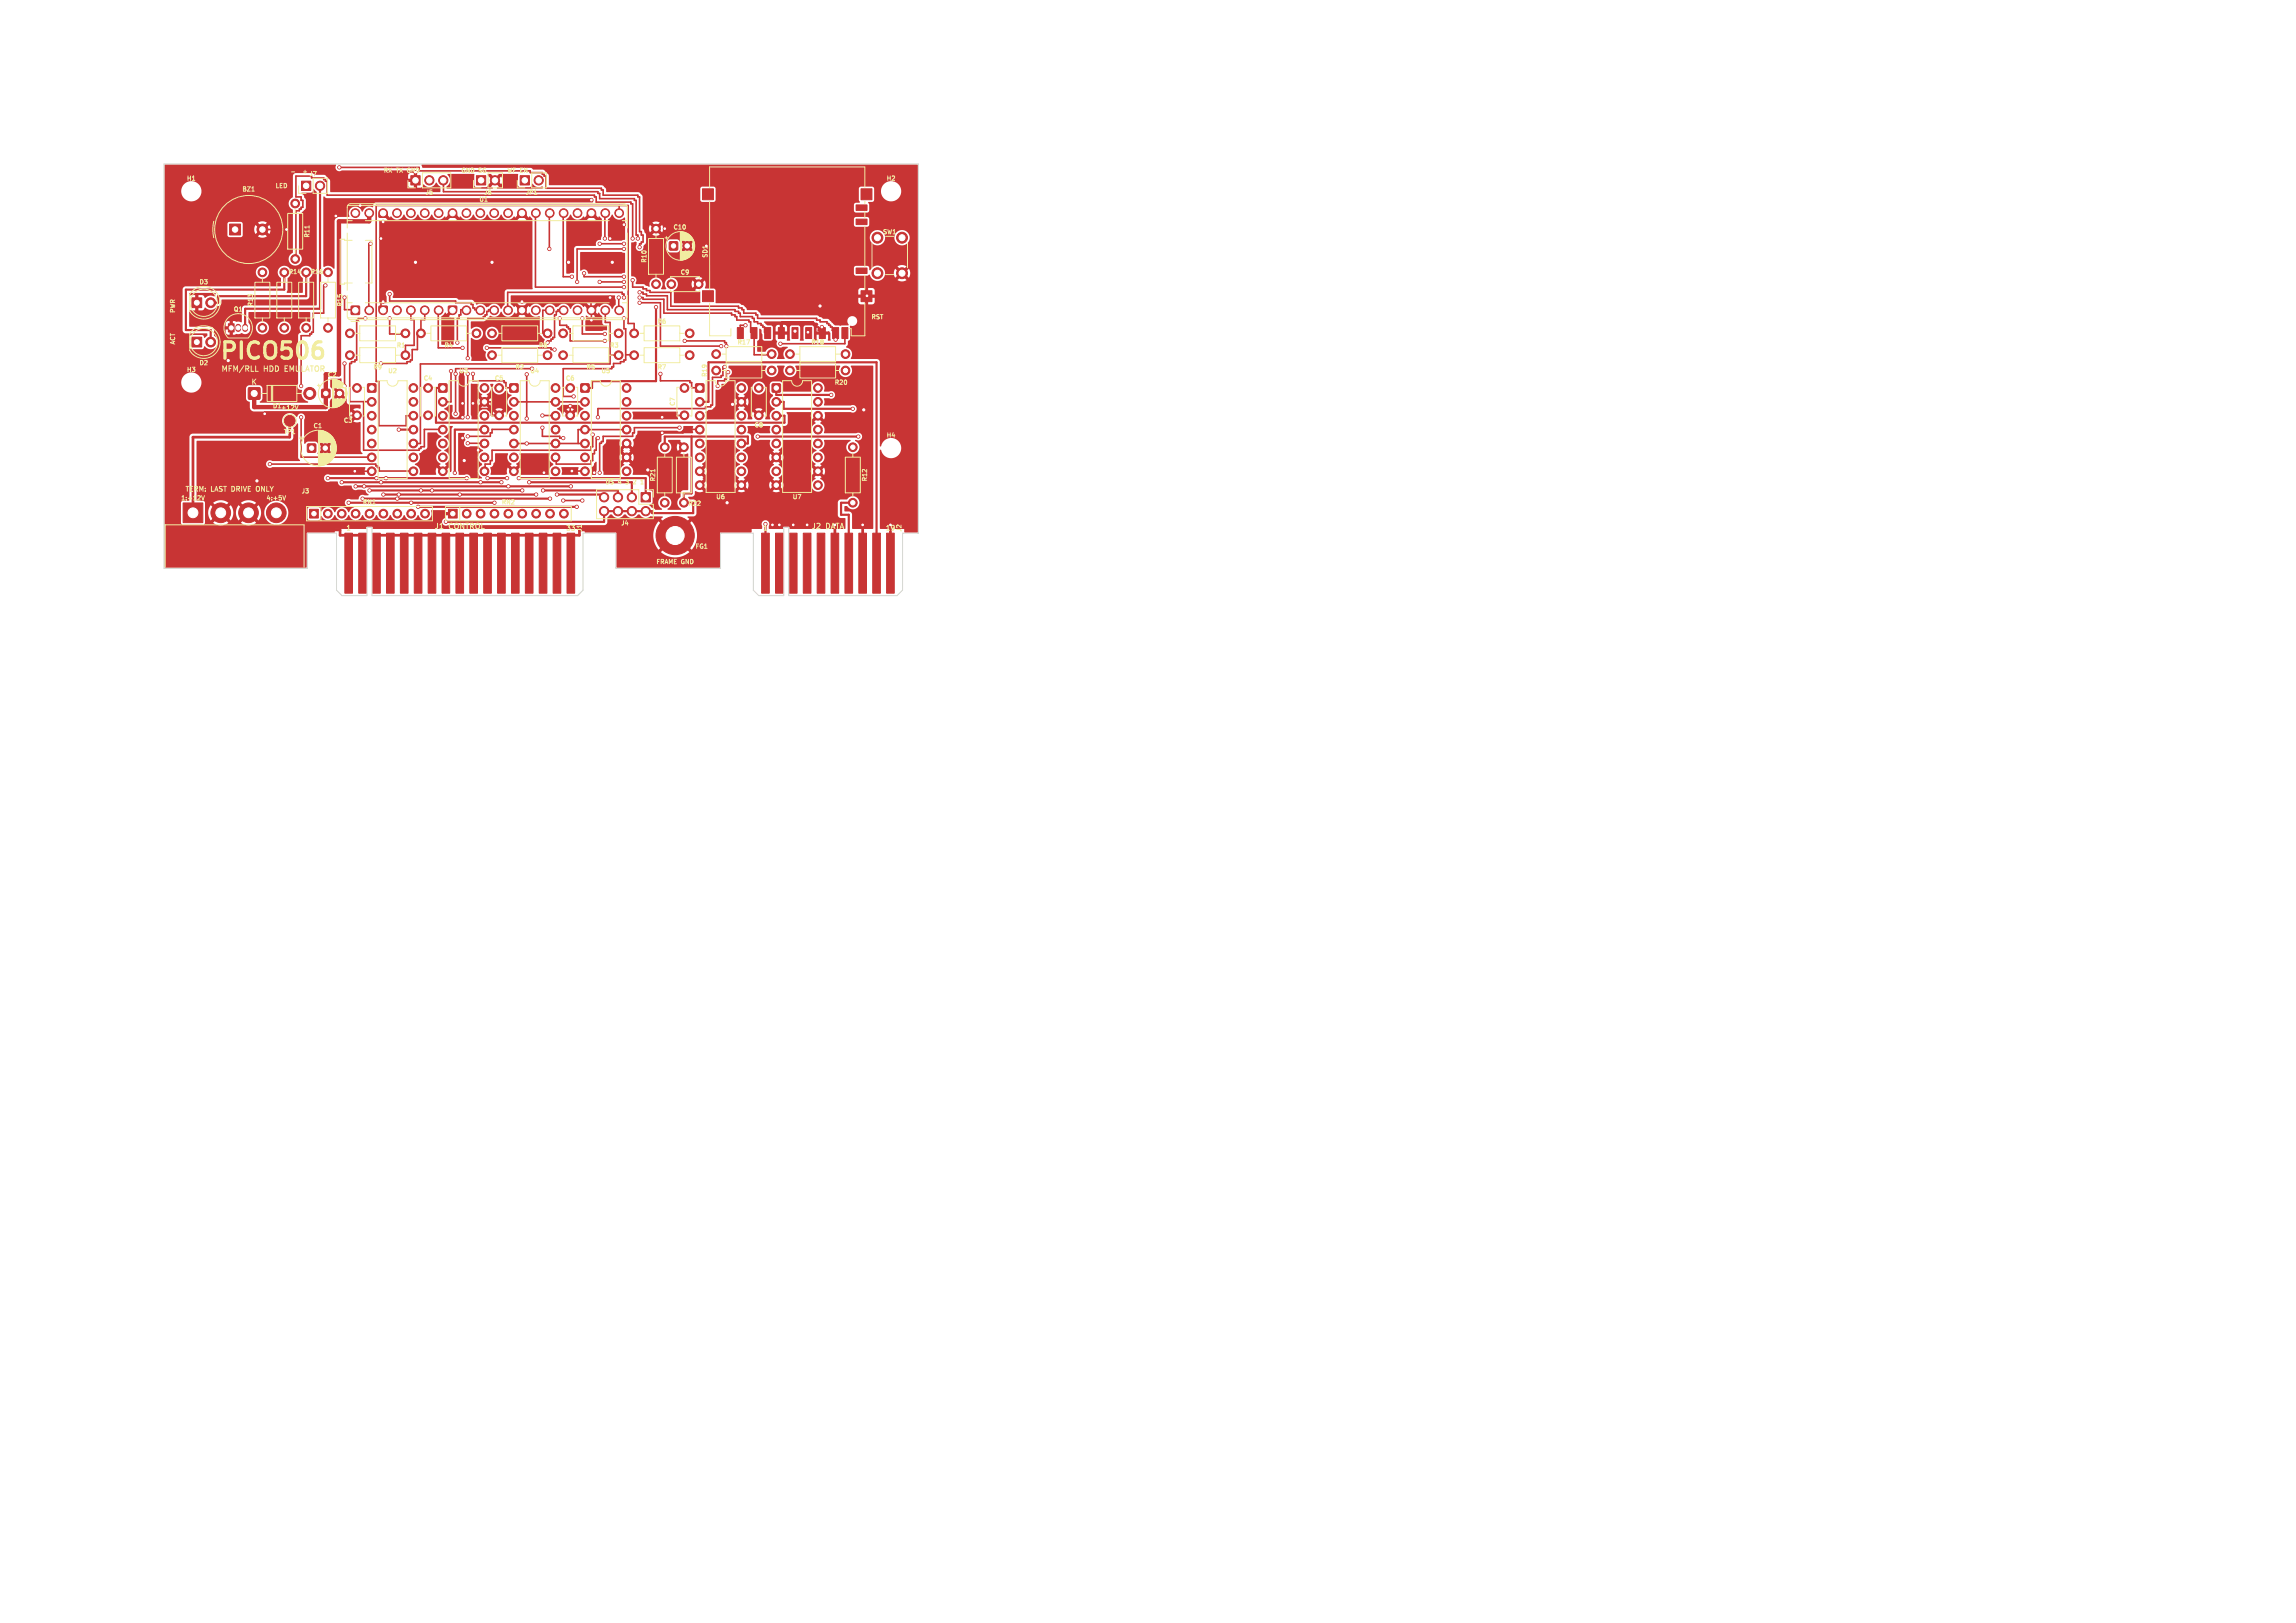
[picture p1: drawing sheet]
<svg xmlns="http://www.w3.org/2000/svg" width="420mm" height="297mm" viewBox="0 0 420 297" stroke-linecap="round" stroke-linejoin="round" font-family="sans-serif">
<defs><g id="words">
<text font-size="4.2" fill="#fff" x="39.8" y="66.6">PICO506</text>
<g font-size="1.4" fill="#f2eda1">
<text x="40.4" y="68.2">MFM/RLL</text>
<text x="45.9" y="70.6">K</text>
<text x="48.2" y="68.2">HDD</text>
<text x="52.3" y="68.2">EMULATOR</text>
<text x="79.4" y="97">J1</text>
<text x="82.1" y="97">CONTROL</text>
<text x="148.3" y="97">J2</text>
</g>
<text font-size="1.4" fill="#fff" x="151.1" y="97">DATA</text>
<g font-size="1.3" fill="#f2eda1">
<text x="33.8" y="90.2">TERM: LAST DRIVE</text>
<text x="47.3" y="90.2">ONLY</text>
<text x="63.2" y="97.3">1</text>
<text x="103.5" y="97.3">33</text>
<text x="139.5" y="97.3">1</text>
<text x="161.9" y="97.3">19</text>
</g>
<g font-size="1.1" fill="#f2eda1">
<text x="34.1" y="33.2">H1</text>
<text x="44.2" y="35.2">BZ1</text>
<text x="50.3" y="34.6">LED</text>
<text x="55.6" y="32">+</text>
<text x="56.5" y="32.4">J7</text>
<text x="70.1" y="31.8">RX</text>
<text x="77.7" y="35.8">J5</text>
<text x="84.3" y="31.8">GND SG</text>
<text x="88.5" y="35.8">J6</text>
<text x="92.7" y="31.8">WF EN</text>
<text x="96.1" y="35.8">JP1</text>
<text x="162.1" y="33.2">H2</text>
<text x="87.6" y="37.1">U1</text>
<text x="56.8" y="43.6" transform="rotate(-90 56.8 43.6)">R11</text>
<text x="123.1" y="42.2">C10</text>
<text x="129.6" y="47.3" transform="rotate(-90 129.6 47.3)">SD1</text>
<text x="161.4" y="43">SW1</text>
<text x="36.4" y="52.2">D3</text>
<text x="52.7" y="50.3">R14</text>
<text x="56.7" y="50.3">R16</text>
<text x="118.4" y="48.2" transform="rotate(-90 118.4 48.2)">R10</text>
<text x="124.4" y="50.4">C9</text>
<text x="32.2" y="57.4" transform="rotate(-90 32.2 57.4)">PWR</text>
<text x="42.7" y="57.2">Q1</text>
<text x="46.4" y="56.2" transform="rotate(-90 46.4 56.2)">R13</text>
<text x="120.2" y="59.4">R6</text>
<text x="159.3" y="58.6">RST</text>
<text x="32.2" y="63.1" transform="rotate(-90 32.2 63.1)">ACT</text>
<text x="72.5" y="63.8">R1</text>
<text x="81.2" y="63.8">R4</text>
<text x="98.5" y="63.8">R8</text>
<text x="111.5" y="63.8">R3</text>
<text x="134.8" y="63.2">R17</text>
<text x="148.3" y="63.2">R18</text>
<text x="34.1" y="68.2">H3</text>
<text x="36.4" y="67">D2</text>
<text x="59.9" y="69.2">C2</text>
<text x="68.2" y="67.8">R9</text>
<text x="70.9" y="68.5">U2</text>
<text x="77.4" y="69.8">C4</text>
<text x="83.9" y="68.5">U3</text>
<text x="90.4" y="69.8">C5</text>
<text x="94.2" y="67.8">R2</text>
<text x="103.4" y="69.8">C6</text>
<text x="107.2" y="67.8">R5</text>
<text x="109.9" y="68.5">U5</text>
<text x="120.2" y="67.8">R7</text>
<text x="129.5" y="69.1" transform="rotate(-90 129.5 69.1)">R19</text>
<text x="152.6" y="70.6">R20</text>
<text x="49.8" y="74.9">D1</text>
<text x="51.3" y="75.2">+12V</text>
<text x="62.8" y="77.5">C3</text>
<text x="123.6" y="74.4" transform="rotate(-90 123.6 74.4)">C7</text>
<text x="51.8" y="79.6">TP1</text>
<text x="57.2" y="78.5">C1</text>
<text x="137.9" y="78.4">C8</text>
<text x="162.1" y="80.2">H4</text>
<text x="110.7" y="88.8">DS</text>
<text x="113" y="88.8">4</text>
<text x="114.6" y="88.8">3</text>
<text x="116.2" y="88.8">2</text>
<text x="120" y="88.2" transform="rotate(-90 120 88.2)">R21</text>
<text x="158.8" y="88.2" transform="rotate(-90 158.8 88.2)">R12</text>
<text x="33" y="91.7">1:+12V</text>
<text x="48.6" y="91.7">4:+5V</text>
<text x="55.1" y="90.5">J3</text>
<text x="66.3" y="92.5">RN1</text>
<text x="91.7" y="92.5">RN2</text>
<text x="125.8" y="92.7">R22</text>
<text x="130.9" y="91.5">U6</text>
<text x="144.9" y="91.5">U7</text>
<text x="106.6" y="97.4" transform="rotate(-90 106.6 97.4)">J1</text>
<text x="113.5" y="96.3">J4</text>
<text x="127.1" y="100.6">FG1</text>
<text x="165.1" y="97.4" transform="rotate(-90 165.1 97.4)">J2</text>
<text x="120" y="103.4">FRAME GND</text>
</g>
<g font-size="1.1" fill="#fff">
<text x="72.5" y="31.8">TX GND</text>
<text x="62.8" y="56.2" transform="rotate(-90 62.8 56.2)">R15</text>
<text x="96.9" y="68.5">U4</text>
</g>
</g></defs>
<g fill="#c83434" stroke="#c83434" stroke-width=".18">
<path d="M56.3 81.3h1.4v1.4h-1.4z"/>
<path d="M45.5 71h2v2h-2z"/>
<path d="M93.3 70.3h1.4v1.4h-1.4z"/>
<path d="M137.4 59.9h1.1v2.1h-1.1z"/>
<path d="M139.9 59.9h1.1v2.1h-1.1z"/>
<path d="M142.4 59.9h1.1v2.1h-1.1z"/>
<path d="M144.9 59.9h1.1v2.1h-1.1z"/>
<path d="M147.4 59.9h1.1v2.1h-1.1z"/>
<path d="M149.9 59.9h1.1v2.1h-1.1z"/>
<path d="M152.3 59.9h1.1v2.1h-1.1z"/>
<path d="M154 59.9h1.1v2.1h-1.1z"/>
<path d="M134.9 59.9h1.1v2.1h-1.1z"/>
<path d="M156.6 49.1h2v1h-2z"/>
<path d="M157.5 53.2h2v2h-2z"/>
<path d="M157.5 34.5h2v2.1h-2z"/>
<path d="M128.5 53.2h2v2h-2z"/>
<path d="M128.5 34.5h2v2.1h-2z"/>
<path d="M156.6 37.5h2v1h-2z"/>
<path d="M156.6 40.1h2v1h-2z"/>
<path d="M56.6 93.2h1.6v1.6h-1.6z"/>
<path d="M58.9 71.3h1.4v1.4h-1.4z"/>
<path d="M106.3 70.3h1.4v1.4h-1.4z"/>
<path d="M35.1 54.5h1.8v1.8h-1.8z"/>
<path d="M82 93.2h1.6v1.6h-1.6z"/>
<path d="M35.1 61.7h1.8v1.8h-1.8z"/>
<path d="M42 41h2v2h-2z"/>
<path d="M122.5 44.3h1.4v1.4h-1.4z"/>
<path d="M139.3 97.6h1.4v10.9h-1.4z"/>
<path d="M141.9 97.6h1.4v10.9h-1.4z"/>
<path d="M144.4 97.6h1.4v10.9h-1.4z"/>
<path d="M146.9 97.6h1.4v10.9h-1.4z"/>
<path d="M149.5 97.6h1.4v10.9h-1.4z"/>
<path d="M152 97.6h1.4v10.9h-1.4z"/>
<path d="M154.6 97.6h1.4v10.9h-1.4z"/>
<path d="M157.1 97.6h1.4v10.9h-1.4z"/>
<path d="M159.6 97.6h1.4v10.9h-1.4z"/>
<path d="M162.2 97.6h1.4v10.9h-1.4z"/>
<path d="M87.1 32.1h1.8v1.8h-1.8z"/>
<path d="M117.3 90.1h1.7v1.7h-1.7z"/>
<path d="M141.3 70.3h1.4v1.4h-1.4z"/>
<path d="M80.3 70.3h1.4v1.4h-1.4z"/>
<path d="M41.8 59.3h1v1.4h-1z"/>
<path d="M33.5 92h3.6v3.6h-3.6z"/>
<path d="M127.3 70.3h1.4v1.4h-1.4z"/>
<path d="M55.1 33.1h1.8v1.7h-1.8z"/>
<path d="M63.1 97.6h1.4v10.9h-1.4z"/>
<path d="M65.6 97.6h1.4v10.9h-1.4z"/>
<path d="M68.2 97.6h1.4v10.9h-1.4z"/>
<path d="M70.7 97.6h1.4v10.9h-1.4z"/>
<path d="M73.2 97.6h1.4v10.9h-1.4z"/>
<path d="M75.8 97.6h1.4v10.9h-1.4z"/>
<path d="M78.3 97.6h1.4v10.9h-1.4z"/>
<path d="M80.9 97.6h1.4v10.9h-1.4z"/>
<path d="M83.4 97.6h1.4v10.9h-1.4z"/>
<path d="M85.9 97.6h1.4v10.9h-1.4z"/>
<path d="M88.5 97.6h1.4v10.9h-1.4z"/>
<path d="M91 97.6h1.4v10.9h-1.4z"/>
<path d="M93.6 97.6h1.4v10.9h-1.4z"/>
<path d="M96.1 97.6h1.4v10.9h-1.4z"/>
<path d="M98.6 97.6h1.4v10.9h-1.4z"/>
<path d="M101.2 97.6h1.4v10.9h-1.4z"/>
<path d="M103.7 97.6h1.4v10.9h-1.4z"/>
<path d="M64.3 56h1.4v1.5h-1.4z"/>
<path d="M69.4 56h1.4l.1 .8a.8 .8 0 0 1-.8 .8 .8 .8 0 0 1-.8-.8z"/>
<path d="M82.1 56h1.4l.1 .8a.8 .8 0 0 1-.8 .8 .8 .8 0 0 1-.8-.8z"/>
<path d="M94.7 56.1l1.5-.1 .1 .8a.8 .8 0 0 1-.8 .8 .8 .8 0 0 1-.8-.8z"/>
<path d="M107.4 56.1l1.5-.1 .1 .8a.8 .8 0 0 1-.8 .8 .8 .8 0 0 1-.8-.8z"/>
<path d="M107.7 38.4a.8 .8 0 0 1 .8-.1 .8 .8 0 0 1 .5 .7l-.1 .8h-1.4l-.1-.9z"/>
<path d="M95 38.4a.8 .8 0 0 1 .8-.1 .8 .8 0 0 1 .5 .7l-.1 .8h-1.4l-.1-.9z"/>
<path d="M82.3 38.4a.8 .8 0 0 1 .8-.1 .8 .8 0 0 1 .5 .7l-.1 .8h-1.4l-.1-.9z"/>
<path d="M69.6 38.4a.8 .8 0 0 1 .8-.1 .8 .8 0 0 1 .5 .7l-.1 .8h-1.4l-.1-.9z"/>
<path d="M95.1 32.1h1.7v1.8h-1.7z"/>
<path d="M75.1 32.1h1.8v1.8h-1.8z"/>
<path d="M67.3 70.3h1.4v1.4h-1.4z"/>
<circle cx="59.5" cy="82" r=".8"/>
<circle cx="122.8" cy="52" r=".8"/>
<circle cx="127.8" cy="52" r=".8"/>
<circle cx="131" cy="64.8" r=".8"/>
<circle cx="141.2" cy="64.8" r=".8"/>
<circle cx="56.7" cy="72" r="1.1"/>
<circle cx="94" cy="73.5" r=".8"/>
<circle cx="94" cy="76.1" r=".8"/>
<circle cx="94" cy="78.6" r=".8"/>
<circle cx="94" cy="81.2" r=".8"/>
<circle cx="94" cy="83.7" r=".8"/>
<circle cx="94" cy="86.2" r=".8"/>
<circle cx="101.6" cy="86.2" r=".8"/>
<circle cx="101.6" cy="83.7" r=".8"/>
<circle cx="101.6" cy="81.2" r=".8"/>
<circle cx="101.6" cy="78.6" r=".8"/>
<circle cx="101.6" cy="76.1" r=".8"/>
<circle cx="101.6" cy="73.5" r=".8"/>
<circle cx="101.6" cy="71" r=".8"/>
<circle cx="144.5" cy="67.8" r=".8"/>
<circle cx="154.7" cy="67.8" r=".8"/>
<circle cx="103" cy="61" r=".8"/>
<circle cx="113.2" cy="61" r=".8"/>
<circle cx="65.3" cy="71" r=".8"/>
<circle cx="65.3" cy="76" r=".8"/>
<circle cx="120" cy="52" r=".8"/>
<circle cx="120" cy="41.8" r=".8"/>
<circle cx="53" cy="77" r="1"/>
<circle cx="138.8" cy="71" r=".8"/>
<circle cx="138.8" cy="76" r=".8"/>
<circle cx="104.3" cy="71" r=".8"/>
<circle cx="104.3" cy="76" r=".8"/>
<circle cx="60" cy="94" r=".8"/>
<circle cx="62.5" cy="94" r=".8"/>
<circle cx="65" cy="94" r=".8"/>
<circle cx="67.6" cy="94" r=".8"/>
<circle cx="70.1" cy="94" r=".8"/>
<circle cx="72.7" cy="94" r=".8"/>
<circle cx="75.2" cy="94" r=".8"/>
<circle cx="77.7" cy="94" r=".8"/>
<circle cx="62.1" cy="72" r=".8"/>
<circle cx="125.2" cy="71" r=".8"/>
<circle cx="125.2" cy="76" r=".8"/>
<circle cx="87.2" cy="61" r=".8"/>
<circle cx="77" cy="61" r=".8"/>
<circle cx="64" cy="61" r=".8"/>
<circle cx="74.2" cy="61" r=".8"/>
<circle cx="56" cy="60" r=".8"/>
<circle cx="56" cy="49.8" r=".8"/>
<circle cx="107" cy="73.5" r=".8"/>
<circle cx="107" cy="76.1" r=".8"/>
<circle cx="107" cy="78.6" r=".8"/>
<circle cx="107" cy="81.2" r=".8"/>
<circle cx="107" cy="83.7" r=".8"/>
<circle cx="107" cy="86.2" r=".8"/>
<circle cx="114.6" cy="86.2" r=".8"/>
<circle cx="114.6" cy="83.7" r=".8"/>
<circle cx="114.6" cy="81.2" r=".8"/>
<circle cx="114.6" cy="78.6" r=".8"/>
<circle cx="114.6" cy="76.1" r=".8"/>
<circle cx="114.6" cy="73.5" r=".8"/>
<circle cx="114.6" cy="71" r=".8"/>
<circle cx="38.5" cy="55.4" r=".9"/>
<circle cx="85.4" cy="94" r=".8"/>
<circle cx="87.9" cy="94" r=".8"/>
<circle cx="90.4" cy="94" r=".8"/>
<circle cx="93" cy="94" r=".8"/>
<circle cx="95.5" cy="94" r=".8"/>
<circle cx="98.1" cy="94" r=".8"/>
<circle cx="100.6" cy="94" r=".8"/>
<circle cx="103.1" cy="94" r=".8"/>
<circle cx="38.5" cy="62.6" r=".9"/>
<circle cx="48" cy="42" r="1"/>
<circle cx="125.7" cy="45" r=".8"/>
<circle cx="156" cy="92" r=".8"/>
<circle cx="156" cy="81.8" r=".8"/>
<circle cx="64" cy="65" r=".8"/>
<circle cx="74.2" cy="65" r=".8"/>
<circle cx="131" cy="67.8" r=".8"/>
<circle cx="141.2" cy="67.8" r=".8"/>
<circle cx="160.5" cy="50" r="1"/>
<circle cx="160.5" cy="43.5" r="1"/>
<circle cx="165" cy="50" r="1"/>
<circle cx="165" cy="43.5" r="1"/>
<circle cx="125.1" cy="92" r=".8"/>
<circle cx="125.1" cy="81.8" r=".8"/>
<circle cx="126.2" cy="65" r=".8"/>
<circle cx="116" cy="65" r=".8"/>
<circle cx="52" cy="60" r=".8"/>
<circle cx="52" cy="49.8" r=".8"/>
<circle cx="90.5" cy="33" r=".85"/>
<circle cx="118.1" cy="93.5" r=".85"/>
<circle cx="115.6" cy="91" r=".85"/>
<circle cx="115.6" cy="93.5" r=".85"/>
<circle cx="113" cy="91" r=".85"/>
<circle cx="113" cy="93.5" r=".85"/>
<circle cx="110.5" cy="91" r=".85"/>
<circle cx="110.5" cy="93.5" r=".85"/>
<circle cx="142" cy="73.5" r=".8"/>
<circle cx="142" cy="76.1" r=".8"/>
<circle cx="142" cy="78.6" r=".8"/>
<circle cx="142" cy="81.2" r=".8"/>
<circle cx="142" cy="83.7" r=".8"/>
<circle cx="142" cy="86.2" r=".8"/>
<circle cx="142" cy="88.8" r=".8"/>
<circle cx="149.6" cy="88.8" r=".8"/>
<circle cx="149.6" cy="86.2" r=".8"/>
<circle cx="149.6" cy="83.7" r=".8"/>
<circle cx="149.6" cy="81.2" r=".8"/>
<circle cx="149.6" cy="78.6" r=".8"/>
<circle cx="149.6" cy="76.1" r=".8"/>
<circle cx="149.6" cy="73.5" r=".8"/>
<circle cx="149.6" cy="71" r=".8"/>
<circle cx="126.2" cy="61" r=".8"/>
<circle cx="116" cy="61" r=".8"/>
<circle cx="103" cy="65" r=".8"/>
<circle cx="113.2" cy="65" r=".8"/>
<circle cx="81" cy="73.5" r=".8"/>
<circle cx="81" cy="76.1" r=".8"/>
<circle cx="81" cy="78.6" r=".8"/>
<circle cx="81" cy="81.2" r=".8"/>
<circle cx="81" cy="83.7" r=".8"/>
<circle cx="81" cy="86.2" r=".8"/>
<circle cx="88.6" cy="86.2" r=".8"/>
<circle cx="88.6" cy="83.7" r=".8"/>
<circle cx="88.6" cy="81.2" r=".8"/>
<circle cx="88.6" cy="78.6" r=".8"/>
<circle cx="88.6" cy="76.1" r=".8"/>
<circle cx="88.6" cy="73.5" r=".8"/>
<circle cx="88.6" cy="71" r=".8"/>
<circle cx="54" cy="47.4" r=".8"/>
<circle cx="54" cy="37.2" r=".8"/>
<circle cx="78.3" cy="71" r=".8"/>
<circle cx="78.3" cy="76" r=".8"/>
<circle cx="121.6" cy="92" r=".8"/>
<circle cx="121.6" cy="81.8" r=".8"/>
<circle cx="91.3" cy="71" r=".8"/>
<circle cx="91.3" cy="76" r=".8"/>
<circle cx="40.4" cy="93.8" r="1.8"/>
<circle cx="45.5" cy="93.8" r="1.8"/>
<circle cx="50.5" cy="93.8" r="1.8"/>
<circle cx="48" cy="60" r=".8"/>
<circle cx="48" cy="49.8" r=".8"/>
<circle cx="128" cy="73.5" r=".8"/>
<circle cx="128" cy="76.1" r=".8"/>
<circle cx="128" cy="78.6" r=".8"/>
<circle cx="128" cy="81.2" r=".8"/>
<circle cx="128" cy="83.7" r=".8"/>
<circle cx="128" cy="86.2" r=".8"/>
<circle cx="128" cy="88.8" r=".8"/>
<circle cx="135.6" cy="88.8" r=".8"/>
<circle cx="135.6" cy="86.2" r=".8"/>
<circle cx="135.6" cy="83.7" r=".8"/>
<circle cx="135.6" cy="81.2" r=".8"/>
<circle cx="135.6" cy="78.6" r=".8"/>
<circle cx="135.6" cy="76.1" r=".8"/>
<circle cx="135.6" cy="73.5" r=".8"/>
<circle cx="135.6" cy="71" r=".8"/>
<circle cx="60" cy="60" r=".8"/>
<circle cx="60" cy="49.8" r=".8"/>
<circle cx="58.5" cy="34" r=".85"/>
<circle cx="67.5" cy="56.8" r=".8"/>
<circle cx="72.6" cy="56.8" r=".8"/>
<circle cx="75.2" cy="56.8" r=".8"/>
<circle cx="77.7" cy="56.8" r=".8"/>
<circle cx="80.2" cy="56.8" r=".8"/>
<circle cx="85.3" cy="56.8" r=".8"/>
<circle cx="87.9" cy="56.8" r=".8"/>
<circle cx="90.4" cy="56.8" r=".8"/>
<circle cx="92.9" cy="56.8" r=".8"/>
<circle cx="98" cy="56.8" r=".8"/>
<circle cx="100.6" cy="56.8" r=".8"/>
<circle cx="103.1" cy="56.8" r=".8"/>
<circle cx="105.6" cy="56.8" r=".8"/>
<circle cx="110.7" cy="56.8" r=".8"/>
<circle cx="113.3" cy="56.8" r=".8"/>
<circle cx="113.3" cy="39" r=".8"/>
<circle cx="110.7" cy="39" r=".8"/>
<circle cx="105.6" cy="39" r=".8"/>
<circle cx="103.1" cy="39" r=".8"/>
<circle cx="100.6" cy="39" r=".8"/>
<circle cx="98" cy="39" r=".8"/>
<circle cx="92.9" cy="39" r=".8"/>
<circle cx="90.4" cy="39" r=".8"/>
<circle cx="87.9" cy="39" r=".8"/>
<circle cx="85.3" cy="39" r=".8"/>
<circle cx="80.2" cy="39" r=".8"/>
<circle cx="77.7" cy="39" r=".8"/>
<circle cx="75.2" cy="39" r=".8"/>
<circle cx="72.6" cy="39" r=".8"/>
<circle cx="67.5" cy="39" r=".8"/>
<circle cx="65" cy="39" r=".8"/>
<circle cx="98.5" cy="33" r=".85"/>
<circle cx="78.5" cy="33" r=".85"/>
<circle cx="81.1" cy="33" r=".85"/>
<circle cx="90" cy="61" r=".8"/>
<circle cx="100.2" cy="61" r=".8"/>
<circle cx="90" cy="65" r=".8"/>
<circle cx="100.2" cy="65" r=".8"/>
<circle cx="68" cy="73.5" r=".8"/>
<circle cx="68" cy="76.1" r=".8"/>
<circle cx="68" cy="78.6" r=".8"/>
<circle cx="68" cy="81.2" r=".8"/>
<circle cx="68" cy="83.7" r=".8"/>
<circle cx="68" cy="86.2" r=".8"/>
<circle cx="75.6" cy="86.2" r=".8"/>
<circle cx="75.6" cy="83.7" r=".8"/>
<circle cx="75.6" cy="81.2" r=".8"/>
<circle cx="75.6" cy="78.6" r=".8"/>
<circle cx="75.6" cy="76.1" r=".8"/>
<circle cx="75.6" cy="73.5" r=".8"/>
<circle cx="75.6" cy="71" r=".8"/>
<circle cx="123.5" cy="98" r="3.5"/>
<circle cx="144.5" cy="64.8" r=".8"/>
<circle cx="154.7" cy="64.8" r=".8"/>
<circle cx="145.4" cy="60.6" r=".4"/>
<circle cx="113.2" cy="54.4" r=".3"/>
<circle cx="115.7" cy="43.7" r=".3"/>
<circle cx="59.5" cy="52.2" r=".3"/>
<circle cx="55.1" cy="70.6" r=".3"/>
<circle cx="105.6" cy="51.6" r=".3"/>
<circle cx="110.6" cy="61.1" r=".3"/>
<circle cx="114.1" cy="45.6" r=".3"/>
<circle cx="117" cy="45.2" r=".3"/>
<circle cx="106.5" cy="58.3" r=".3"/>
<circle cx="55.1" cy="76.4" r=".3"/>
<circle cx="62.1" cy="30.6" r=".3"/>
<circle cx="104.4" cy="89" r=".3"/>
<circle cx="65" cy="89" r=".3"/>
<circle cx="93" cy="89" r=".3"/>
<circle cx="66.6" cy="89" r=".3"/>
<circle cx="140" cy="95.9" r=".3"/>
<circle cx="94.9" cy="87.5" r=".3"/>
<circle cx="96.8" cy="88.3" r=".3"/>
<circle cx="99.3" cy="89.8" r=".3"/>
<circle cx="101.9" cy="90.5" r=".3"/>
<circle cx="81.6" cy="95.5" r=".3"/>
<circle cx="83.2" cy="86.5" r=".3"/>
<circle cx="104.6" cy="86.2" r=".3"/>
<circle cx="118.5" cy="86" r=".4"/>
<circle cx="157.8" cy="96.1" r=".3"/>
<circle cx="108.2" cy="58.6" r=".3"/>
<circle cx="86.5" cy="73.8" r=".3"/>
<circle cx="162.9" cy="96.1" r=".3"/>
<circle cx="69.7" cy="43.7" r=".3"/>
<circle cx="133" cy="92" r=".4"/>
<circle cx="121.1" cy="79.2" r=".3"/>
<circle cx="104.3" cy="74.3" r=".3"/>
<circle cx="84.6" cy="73.8" r=".3"/>
<circle cx="64.9" cy="86.2" r=".3"/>
<circle cx="158" cy="75" r=".4"/>
<circle cx="114.1" cy="41.1" r=".3"/>
<circle cx="150" cy="56" r=".4"/>
<circle cx="111.6" cy="54.4" r=".3"/>
<circle cx="90" cy="48" r=".4"/>
<circle cx="52.4" cy="42" r=".3"/>
<circle cx="121.6" cy="41.8" r=".3"/>
<circle cx="76" cy="48" r=".4"/>
<circle cx="141.3" cy="96.1" r=".3"/>
<circle cx="108.2" cy="36.6" r=".3"/>
<circle cx="48.4" cy="75.7" r=".3"/>
<circle cx="84.6" cy="76.4" r=".3"/>
<circle cx="95.5" cy="55.2" r=".3"/>
<circle cx="84.6" cy="80.2" r=".3"/>
<circle cx="150.3" cy="59.8" r=".3"/>
<circle cx="158.6" cy="54.1" r=".3"/>
<circle cx="84.9" cy="84.3" r=".4"/>
<circle cx="134" cy="74" r=".4"/>
<circle cx="104" cy="48" r=".4"/>
<circle cx="65.9" cy="37.6" r=".3"/>
<circle cx="112" cy="48" r=".4"/>
<circle cx="111.6" cy="43.7" r=".3"/>
<circle cx="87.5" cy="82.4" r=".3"/>
<circle cx="61.4" cy="39.5" r=".3"/>
<circle cx="142.6" cy="96.1" r=".3"/>
<circle cx="70.1" cy="40.6" r=".3"/>
<circle cx="108.7" cy="86.5" r=".3"/>
<circle cx="145.1" cy="96.1" r=".3"/>
<circle cx="147.6" cy="96.1" r=".3"/>
<circle cx="47" cy="88" r=".4"/>
<circle cx="129.2" cy="45" r=".3"/>
<circle cx="70.1" cy="55.2" r=".3"/>
<circle cx="99.5" cy="86.5" r=".3"/>
<circle cx="121.1" cy="76.4" r=".3"/>
<circle cx="69.7" cy="66.5" r=".3"/>
<circle cx="49.4" cy="84.9" r=".3"/>
<circle cx="77" cy="89.8" r=".3"/>
<circle cx="67.6" cy="89.8" r=".3"/>
<circle cx="79" cy="89.8" r=".3"/>
<circle cx="95.5" cy="89.8" r=".3"/>
<circle cx="70.1" cy="90.5" r=".3"/>
<circle cx="98.1" cy="90.5" r=".3"/>
<circle cx="73" cy="78.6" r=".3"/>
<circle cx="73" cy="90.5" r=".3"/>
<circle cx="84.1" cy="90.5" r=".3"/>
<circle cx="100.6" cy="91.3" r=".3"/>
<circle cx="66.3" cy="91.3" r=".3"/>
<circle cx="72.7" cy="91.3" r=".3"/>
<circle cx="114.1" cy="58.3" r=".3"/>
<circle cx="104.9" cy="72.5" r=".3"/>
<circle cx="108.4" cy="79.5" r=".3"/>
<circle cx="110.6" cy="43.7" r=".3"/>
<circle cx="90.4" cy="92" r=".3"/>
<circle cx="75.2" cy="92" r=".3"/>
<circle cx="63.8" cy="92" r=".3"/>
<circle cx="83.7" cy="62.7" r=".3"/>
<circle cx="86.5" cy="68.4" r=".3"/>
<circle cx="89.1" cy="63.7" r=".3"/>
<circle cx="120.8" cy="68.4" r=".3"/>
<circle cx="84.6" cy="63.7" r=".3"/>
<circle cx="101.4" cy="64" r=".3"/>
<circle cx="138.6" cy="79.9" r=".3"/>
<circle cx="157" cy="79.9" r=".3"/>
<circle cx="85.6" cy="79.8" r=".3"/>
<circle cx="85.6" cy="65.6" r=".3"/>
<circle cx="85.6" cy="68.4" r=".3"/>
<circle cx="85.6" cy="76.4" r=".3"/>
<circle cx="92.7" cy="87.5" r=".3"/>
<circle cx="89.2" cy="87.5" r=".3"/>
<circle cx="114.1" cy="52.5" r=".3"/>
<circle cx="117" cy="54.4" r=".3"/>
<circle cx="142.8" cy="62.9" r=".3"/>
<circle cx="136.4" cy="59.5" r=".3"/>
<circle cx="106.8" cy="50" r=".3"/>
<circle cx="152.9" cy="62.1" r=".3"/>
<circle cx="114.1" cy="50.6" r=".3"/>
<circle cx="100.5" cy="45.6" r=".3"/>
<circle cx="115.7" cy="51.3" r=".3"/>
<circle cx="117" cy="53.5" r=".3"/>
<circle cx="104.6" cy="50.6" r=".3"/>
<circle cx="114.1" cy="51.6" r=".3"/>
<circle cx="109.7" cy="51.6" r=".3"/>
<circle cx="147.8" cy="60.8" r=".3"/>
<circle cx="96.4" cy="76.6" r=".3"/>
<circle cx="96.4" cy="81.2" r=".3"/>
<circle cx="96.4" cy="68.5" r=".3"/>
<circle cx="71.3" cy="53.8" r=".3"/>
<circle cx="133.2" cy="68.1" r=".3"/>
<circle cx="124.3" cy="78.3" r=".3"/>
<circle cx="109.7" cy="86.5" r=".3"/>
<circle cx="125.2" cy="62.4" r=".3"/>
<circle cx="103" cy="91.6" r=".3"/>
<circle cx="102.4" cy="58.3" r=".3"/>
<circle cx="131.3" cy="70.6" r=".3"/>
<circle cx="106.5" cy="91.6" r=".3"/>
<circle cx="99.2" cy="76" r=".3"/>
<circle cx="132.9" cy="63.3" r=".3"/>
<circle cx="103" cy="80.2" r=".3"/>
<circle cx="110.6" cy="62.4" r=".3"/>
<circle cx="99.2" cy="78.3" r=".3"/>
<circle cx="63" cy="70.6" r=".3"/>
<circle cx="97.3" cy="67.5" r=".3"/>
<circle cx="85.6" cy="81.1" r=".3"/>
<circle cx="63" cy="66.5" r=".3"/>
<circle cx="100.2" cy="62.7" r=".3"/>
<circle cx="83.3" cy="75.7" r=".3"/>
<circle cx="83.3" cy="68.4" r=".3"/>
<circle cx="69.7" cy="88.3" r=".3"/>
<circle cx="62.5" cy="88.3" r=".3"/>
<circle cx="87.9" cy="88.3" r=".3"/>
<circle cx="91.7" cy="88.3" r=".3"/>
<circle cx="117" cy="55.4" r=".3"/>
<circle cx="109.4" cy="80.2" r=".3"/>
<circle cx="109.4" cy="76.4" r=".3"/>
<circle cx="131.9" cy="63.3" r=".3"/>
<circle cx="132.6" cy="67.1" r=".3"/>
<circle cx="114.1" cy="54.4" r=".3"/>
<circle cx="67.8" cy="44.6" r=".3"/>
<circle cx="109.7" cy="44.6" r=".3"/>
<circle cx="116.7" cy="43.7" r=".3"/>
<circle cx="114.1" cy="44.6" r=".3"/>
<circle cx="63" cy="54.4" r=".3"/>
<circle cx="105.5" cy="92.8" r=".3"/>
<circle cx="76.5" cy="92.8" r=".3"/>
<circle cx="120" cy="56.2" r=".3"/>
<circle cx="66.8" cy="58.3" r=".3"/>
<circle cx="71.3" cy="58.3" r=".3"/>
<circle cx="60" cy="87.5" r=".3"/>
<circle cx="85.4" cy="87.5" r=".3"/>
<circle cx="70.6" cy="87.5" r=".3"/>
<circle cx="68.9" cy="87.5" r=".3"/>
<circle cx="82.5" cy="67.9" r=".3"/>
<circle cx="156" cy="74.8" r=".3"/>
<circle cx="152.1" cy="72.3" r=".3"/>
</g>
<path d="M43.6 59.8v.4M44.8 59.8v.4" fill="none" stroke="#c83434" stroke-width="1.1"/>
<path d="M53 77v3h-17.7v13.8M59.6 97h2.6v1h4.5M108.4 97h-2.4v1h-37.6M152.7 96.1v2.1M157.8 96.1v2.1M162.9 96.1v2.1" fill="none" stroke="#c83434" stroke-width=".5"/>
<path d="M145.4 60.6v.4" fill="none" stroke="#c83434" stroke-width=".6"/>
<g fill="none" stroke="#c83434" stroke-width=".3">
<path d="M56 34v.1M57 32.2h-2.9v3.8h1v.7h.3v1.2h-.3v.4h-.3v.3h-.7v8.9l-.1-.1M57 32.5h2.2v.4h.3v.3h.3v2.5h48.9v.3h.4v1h6.3v.3h.3v6.4M62.1 30.6h14.6M65.9 37.6h-4.5v1.9M76.7 31.3h20.3v.3h2.2v.3h.3v.3h.3v2.2h10.2v.4h.3v.9h6.4v.3h.3v6.4h.3v.6h.3v1.3h-.3v.3h-.3v.6M81.1 33v-.1v2.2h28.3v.3h.3v1h6.3v.3h.4v6.3h.3v.7M90.3 38.9l.1 .1M92.9 38.9v.1M98 39l-.1-.1v13.6h16.2M100.6 39l-.1-.1v6.7M103.1 39l-.1-.1v11.7h1.6"/>
<path d="M105.6 38.9v.1M108.1 38.9l.1 .1M110.7 39l-.1-.1v4.8M113.3 37.6v1.4l-.1-.1M43 42v.1M48 42h4.4M59.5 52.2h-.3v5.1h-1.9v3.5h-.3v.3h-.3v.3h-1.6v9.2M63 54.4v2.3h1.9l.1 .1M66.8 58.3h-1.2v.3h-.4v7.3h-.3v.3h-.6v.3h-.3v7h4.1h-.1M67.8 44.6h-.3v12.2M69.7 43.7v13l.4 .1M71.3 58.3v2.8h2.8l.1-.1"/>
<path d="M71.3 53.8v1.3h12v.3h2.9v.3h.3v.7h.3v.3h1l.1 .1M75.1 56.7l.1 1.8h.5v4.7h-1.5v1.8M77.6 56.7l.1 1.8h-.7v2.6h-.6v2.9h-1v1.9h-.3v.3h-.7v.3h-4.7M80.2 56.8v-.1v7h4.4M82.7 56.7l.1 .1M85.3 56.8l-.1-.1h-.9v.9h-.3v.7h-.3v4.4M90.4 56.8l-.1-.1h-.9v.3h-.3v.6h-.4v.3h-.3v.4h-2.8v7.3M97.9 56.7l.1 .1M100.6 56.8h-1.3v4.2h.9M102.4 58.3v1.2h1.3v.3h.3v.4h.3v2.2h6.3M103.1 56.8l-.1-.1h-.9v.3h-.3v.6h-.4v4.2h-.3v.3h-.3v.3h-.6v.3M106.5 58.3v2.8h4.1"/>
<path d="M106.8 50v.6h7.3M109.7 44.6h4.4M109.7 51.6h4.4M110.6 56.7l.1 2.3h.9v7.6h-34.7v14.6h-1.3l.1-.1M111.6 54.4h-3.5l.1 4.2M113.2 54.4l.1 2.4M114.1 45.6h-8.5v6M114.1 41.1h-2.5v2.6M114.1 58.3v1.9h.4v5.7h-.4v.3h-.6v.3h-1.3v.6h-.3v.4h-8.9v5h1.9M114.1 54.4v-.6h-.3v-.3h-20.9v3.3M115.7 51.3v1.2h1.9v.4h.7v.3h.6v.3h3.8v2.5h12.4v.4h.6v.3h.3v.6h2.3v.3h.3v.7h10.8v.3h.6v.3h1.3v.3h.3v.3h.3v.3h.3v.7h.4v.3h.3l-.1 1.4M117 54.4h.6v.4h3.8v2.5h12.4v.3h.7v.3h.3v.7h2.2v.3h.3v1.9h.6"/>
<path d="M117 53.5h.6v.3h.7v.3h3.8v2.6h12.4v.3h.6v.3h.3v.6h2.2v.4h.3v.6h.7v.3h.6v.3h.3v.3h.4v1h.6l-.1 .2M117 55.4h3.8v7.9h11.1M136.4 59.5h-1v1.5M150.3 59.8v1M158.6 54.1l-.1 .1M55.1 76.4v7.3h13h-.1M62.1 71.9h-.7v.6h-.3v.7h-.3v.3h-.3v1.6h-.3v.3h-11.8v.3M62.1 71.9v4.1h3.2M62.1 71.9v.1M63 66.5v4.1M66.5 73.5v8.9h10.2v-.3h.3v-.3h.6v-3.2h3.5h-.1M68.1 78.6h-.1"/>
<path d="M82.5 67.9v5.6h-1.5h.1M84.6 73.8v2.6M85.6 68.4v8M86.5 68.4v1.3h5.7v.3h.3v1h1.6h-.1M88.6 73.5h1.3v2.5h1.4h-1.3v-.6h-.3v-.3h-.3v-.3h-2.9v-1M89.1 63.7h11.7v.3h.6M94 78.6h.1h-4.1v.6h-.3v.6h-4.1M94.1 73.5h-.1h13.2M96.3 68.5v8.1M97.3 67.5h-14v8.2M99.2 78.3v1.5h3.2v.4h.6M99.2 76h2.6l-.2 .1"/>
<path d="M101.8 73.5h-.2M104.3 74.3v1.7M107.2 78.6h-.2M108.4 79.5v2.3h-.3v.6h-18.1v1.9h-.3v.6h-1v1.3h-.1M113.2 64.9l-1.6 .1M114.5 64.9l1.5 .1M114.8 78.6h-9v2.6M116 61.1v-1.9h-1.1v-21.6h-46.1v32.2h.5v8.1h5v-1.8l1.4-.1M120.8 68.4v1.3h5.4v.3h.3v1h1.6h-.1M124.3 78.3h-8.3v.9h-.3v.6h-5.4v1h-.3v.3h-.3v5.4M125.2 76h-4.1v.4M125.2 62.4h7.4v.3h.3v.6"/>
<path d="M128 78.6h.1h-2.9v.3h-.3v.3h-3.8M132.6 67.1h-.4v1.6h-.3v.4h-1.6v5h-.3v.4h-.9v.3h-19.7v1.6M133.2 68.1h-.3v1.3h-.3v.3h-1.3v.9M137.9 60.8v4.1h3.2l.1-.1M137.9 60.8v.2M147.8 60.8h.1v.2M150.3 60.8h-.3v-.3h-.3v-.7h-.3v-.6h-.7v-.3h-5.7v1.9l-.1 .2M150.3 60.8l.1 .2M154.5 60.8v2.1h-11.7M49.4 84.9h19.3v.3h.4v.4h.3v.6h6.3h-.1M64.9 86.2h3.1M84.6 80.2v2.2h2.9"/>
<path d="M85.6 81.1h3.1l-.1 .1M94.1 81.1l-.1 .1 13.2-.1M101.8 81.1l-.2 .1M103 91.6h3.5M104.6 86.2h2.6h-.2M109.4 80.2h-.3v2.2h-.4v.6h-.3v1.3h-.3v.6h-6.3v-1.2h-.2"/>
</g>
<g fill="none" stroke="#c83434" stroke-width=".4">
<path d="M58.5 34v22.5h-13.7v3.5M52 49.8v3.2h-18v7.4h4.5v2.2M56 49.8v4.4h-16.1v1.2h-1.4M120 56.2v13.6h-11.7v1.2h-1.3M72.9 78.6h2.7M81 71h-1.2v6.4h63.7v-1.3h-1.5M88.6 78.6h-5.4v8M126.5 79.9v10.4h-1.4v1.7h1.7v1.9h-7.5v-.4h-8.8v2h-28.9M128 73.5h1.6v-7.2h30.7v32.2M138.6 79.9h18.4M142 73.5h1.3v1.3h12.7M142 71v1.3h10"/>
<path d="M60 87.5h25.4M62.5 88.3h29.2M63.8 92h26.6M65 89h39.4M66.3 91.2h34.3M67.6 89.8h27.9M70.1 90.5h28M76.5 92.8h29M89.2 87.5h3.5M94.9 87.5h23.2v3.5M96.8 88.3h18.8v2.7M99.3 89.8h13.7v1.2"/>
<path d="M101.9 90.5h8.6v.5M135.6 81.2h1.2v-1.3h-15.2v1.9M140 95.9v2.6M156 92h-2.1v2.2h1.4v4.3"/>
</g>
<path d="M67.5 39v1.5h-5.5v28h-2.4v6h-13.1v-2.5" fill="none" stroke="#c83434" stroke-width=".8"/>
<g fill="#c83434">
<path d="M34.6 53.7l4.8-.1 .1 .1-.2 .5a1.83 1.83 0 0 0-1.8 .3l-.4-.4-.8-.1v1.1l-.2-.1-.4 .1v-1.1l-1 .1z"/>
<path d="M30.1 30.2l31.3-.1 .1 .1a.72 .72 0 0 0 .1 1 .72 .72 0 0 0 .9 0h13.5l.3 .5v.9l-.2-.1-.4 .1v-.9h-.7l-.3 .2-.1 .8h1l-.1 .2 .1 .4h-1l.1 .8 .3 .2 .7 .1v-1l.2 .1 .4-.1v1l.8-.1 .3-.5a1.44 1.44 0 0 0 2.4-.4l.8 .8-.1 1h-20l-.1-.2v-2l-1-1h-1.8l-.5-.3h-3l-.4 .2-.1 .3v3.9a1.28 1.28 0 0 0-.8 1.2 1.28 1.28 0 0 0 .8 1.2v7.8a1.22 1.22 0 0 0-.6 1.8 1.22 1.22 0 0 0 1.9 .1 1.22 1.22 0 0 0-.2-1.9v-7.1l.4-.2 .8-.9 .1-1.5-.4-.5a.61 .61 0 0 0-.5-.6l.1-.2 1.8-.1 .4-.6 .5 .6v20.6l-13.1 .1-.4 .2-.2 .3v2.5l-1.6-.1v1l-.1-.1a.38 .38 0 0 0-.5 .1 .38 .38 0 0 0 .1 .5 .38 .38 0 0 0 .5-.1v1l1.2-.1a.68 .68 0 0 1 .9 .1 .93 .93 0 0 0 1.1-.9v-.4h1a1.2 1.2 0 0 0 1.2 1.3 1.2 1.2 0 0 0 1.2-1.3h1.6v.2a1.2 1.2 0 0 0 1.8 .9 1.2 1.2 0 0 0 0-2 1.2 1.2 0 0 0-1.8 .9h-1.6v-.2a1.2 1.2 0 0 0-1.3-.9 1.2 1.2 0 0 0-1.1 1.1h-1l-.1-.4-.3-.5 .1-1.9h11.1l.2 .1-.1 1.7a1.28 1.28 0 0 0-1.6 .3 1.28 1.28 0 0 0-.1 1.6l-.4 .3-.1 .3v8.8a.78 .78 0 0 0 0 .8 .78 .78 0 0 0 .7 .4 1.68 1.68 0 0 0 1.2 2.2l-.1 .1h-8.7l-.1-.2 .4-.2 .1-.3v-1.9l-.1-.4-.5-.2h-1.9l-.4 .2-.1 .4v1.9a.73 .73 0 0 0 .7 .5l.1 1.4 .6 .4h13.3l.4-.2 .3-.4v-1.5l1-.1a1.3 1.3 0 0 0 1.4 0l-.7-.7-.7 .7h-.9l.3-.4h.2l.7-.7-.7-.7h-.2l-.4-.5v-1.4l2-.2 .1 .2-.1 .8a.52 .52 0 0 1-.6 .5l-.4 .2 .7 .7a.4 .4 0 0 0-.4 .4 .4 .4 0 0 0 .4 .4 .4 .4 0 0 0 .4-.4l.7 .7h.2v.9l.2 .3 2.4 .2-.1 .7-.7-.1-.6 .2 .7 .7a.4 .4 0 0 0-.4 .4 .4 .4 0 0 0 .4 .4l-.7 .7 .6 .2 .7-.1 .1 .1v5.2l.3 .6h-6.1l-.7-.7-.7 .7h-.7l.1-.4h.2l.7-.8a.41 .41 0 0 0 .4 .5 .41 .41 0 0 0 .4-.4l.7 .7a1.3 1.3 0 0 0 0-1.4l-.7 .7a.44 .44 0 0 0-.4-.4 .44 .44 0 0 0-.5 .3l-.6-.6h-.2l-.3-.4h.9l.7 .7 .7-.7a1.3 1.3 0 0 0-1.4 0l-2.4-.1-.6 .4-.2-.1v-4.3l.2-.5-.2-.4h8.4l.2 .8 .7-.7-.7-.7-.2 .6h-8.4a.77 .77 0 0 0-1.3 .4 1.46 1.46 0 0 0-2.3-.3 1.46 1.46 0 0 0 .3 2.3v.9l-.1 .1h-17l-.4 .3-.2 .3v11.6l-.1 .1-1.1 .1-.3 .2v3.9l.4 .2h3.7l.3-.3v-2h.6l.1 .9 .4 .6 1-1 .4 .5-1 1a2.28 2.28 0 0 0 2.8 0l-1-1 .4-.5 1 1 .4-.6 .1-.9h.5l.1 .9 .3 .6 1-1 .5 .5-1 1 .1 .1a2.29 2.29 0 0 0 2.7-.1l-1.1-1 .5-.5 1 1 .3-.6 .2-.9h.5a2.21 2.21 0 0 0 3.1 2.2 2.21 2.21 0 0 0 .5-3.8 2.21 2.21 0 0 0-3.5 1.3l-.1 .3h-.5l-.2-.6-.3-.7-1 1.1-.5-.5 1.1-1-.2-.1a2.29 2.29 0 0 0-2.6 .1l1 1-.5 .5-1-1.1-.3 .7-.1 .6h-.5l-.1-.6-.4-.7-1 1.1-.4-.5 1-1-.1-.1a2.29 2.29 0 0 0-2.7 .1l1 1-.4 .5-1-1.1-.4 .7-.1 .6h-.6l-.1-1.9-.2-.1-1.2-.1v-10.9h17.1l.3-.2 .2-.3 .1-2 .6-.7h.2v6.2l.4 .6-5.1 .1a.72 .72 0 0 0-.9 0 .72 .72 0 0 0 0 1 .72 .72 0 0 0 .9 .1l17 .1-.1 1.3h-6.3a.71 .71 0 0 0-1.1 .6 .71 .71 0 0 0 1 .6l1.5 .1a.73 .73 0 0 0 1.1 .7h1.4a.77 .77 0 0 0 1.1 .7l1.5 .1 .1 .5 .4 .3-.1 .1h-.6a.78 .78 0 0 0-1.2 .8h-1.3a.71 .71 0 0 0-1.1 .6 .71 .71 0 0 0 1 .6h.6l.1 .1-.5 .4-.5 .6a1.37 1.37 0 0 0-2-.7l-.5 .7a1.37 1.37 0 0 0-2-.7l-.6 .6-.1-.5-.2-.3h-1.8l-.4 .3v1.7l.2 .3 2 .1 .2-.3 .1-.4 .1-.1a1.27 1.27 0 0 0 1.3 .8 1.27 1.27 0 0 0 1.1-.9 1.43 1.43 0 0 0 1.6 .9 1.54 1.54 0 0 0 1-.9 1.43 1.43 0 0 0 1.5 .9 1.54 1.54 0 0 0 1-.9 1.43 1.43 0 0 0 1.6 .9 1.54 1.54 0 0 0 .9-.9 1.43 1.43 0 0 0 1.6 .9 1.54 1.54 0 0 0 1-.9 1.43 1.43 0 0 0 1.6 .9 1.54 1.54 0 0 0 .9-.9 1.43 1.43 0 0 0 1.6 .9 1.54 1.54 0 0 0 1-.9 1.43 1.43 0 0 0 1.5 .9 1.32 1.32 0 0 0 .9-1.8h2.5l.1 .3h1.1l-.2 .2 .2 .4h-1.1v.5a.73 .73 0 0 0-.6 .9 .73 .73 0 0 0 1.1 .4h28.6l.5-.4v-1.1l.5-.5a.73 .73 0 0 1 .8 .5 1.4 1.4 0 0 0 1.8-.5l.3 .1a1.34 1.34 0 0 0 2.3-.1l.2 .1a1.36 1.36 0 0 0 2.1 .3h2.1v.2l-.3 .3 1.7 1.6-.5 .5-1.6-1.7a4 4 0 0 0 0 5.2l1.6-1.7 .5 .5-1.7 1.6 .2 .2a4 4 0 0 0 5-.2l-1.7-1.6 .5-.5 1.6 1.7 .2-.2a4 4 0 0 0-.2-5l-1.6 1.7-.5-.5 1.7-1.6-.3-.3v-.2h1.1l.5-.4v-2.3l-.4-.4h-.9l-.2-.3 .1-.2 .9-.1 .2-.3v-.6h.1a1.34 1.34 0 0 0 1.5 0h6.2a1.3 1.3 0 0 0 1.4 0h5a1.3 1.3 0 0 0 1.4 0l-.7-.7-.7 .7h-5l-.7-.7-.7 .7h-6.2l-.7-.7 .2-.1 .2-.3 .7 .7 .2-.8h5l.2 .8 .7-.8a.41 .41 0 0 0 .4 .5 .41 .41 0 0 0 .4-.4l.7 .7 .2-.8h3.8l.2 .8 .6-.8 .1 .1a.41 .41 0 0 0 .4 .4 .41 .41 0 0 0 .4-.4l.7 .7 .2-.8h5.1v.2a1.23 1.23 0 0 0 2 .8 1.23 1.23 0 0 0-.4-2.1l.3-.3-.7-.6-.7 .6 .3 .3-.5 .4-.3 .7h-5.1l-.2-.6-.7 .6a.45 .45 0 0 0-.4-.3 .45 .45 0 0 0-.5 .3l-.6-.6-.2 .6h-3.8l-.2-.6-.7 .7a.44 .44 0 0 0-.4-.4 .44 .44 0 0 0-.5 .3l-.6-.6-.2 .6h-5l-.2-.6-.7 .7-.2-.3-.2-.1 .7-.7-.2-.2 .2-.2-.7-.7h.2l.2-.4 .7 .7a1.3 1.3 0 0 0 0-1.3l-.7 .6-.2-.3-.2-.1 .7-.7-.3-.2a1.28 1.28 0 0 0 .8-1.3 1.28 1.28 0 0 0-.9-1.2v-.1a1.32 1.32 0 0 0 .8-1.8h5.3l.1 .1a1.32 1.32 0 0 0 .9 1.8 1.36 1.36 0 0 0-.7 2.1l.7 .5a1.36 1.36 0 0 0-.7 2l.5 .4-.3 .3 .7 .7 .7-.7-.2-.2v-.2a1.2 1.2 0 0 0 .7-1.2h4v.2a1.53 1.53 0 0 0 .8 1.2l-.3 .2 .7 .7 .7-.7-.3-.2 .1-.2a1.2 1.2 0 0 0 .7-1.2h5.1l.2 .8 .6-.7 .1 .1a.41 .41 0 0 0 .5 .3 .41 .41 0 0 0 .3-.4l.7 .7a1.3 1.3 0 0 0 0-1.3l-.7 .6a.44 .44 0 0 0-.4-.4 .44 .44 0 0 0-.5 .4l-.6-.6-.2 .5h-5.1a1.53 1.53 0 0 0-.8-1.1l.3-.2-.7-.7-.7 .7 .3 .3-.5 .4-.3 .6h-4a1.49 1.49 0 0 0-.9-1.1v-.1a1.21 1.21 0 0 0 .9-1.3h3.9l.2 .8 .6-.8 .1 .2a.41 .41 0 0 0 .4 .3 .41 .41 0 0 0 .4-.4l.7 .7a1.3 1.3 0 0 0 0-1.4l-.7 .7a.44 .44 0 0 0-.4-.4 .44 .44 0 0 0-.5 .3l-.6-.6-.2 .6h-3.9a1.49 1.49 0 0 0-.9-1.2l.7-.6a.75 .75 0 0 0 .8-.6v-1.4l-.2-.4-.5-.2 .1-.5-.1-.7h4.2l-.1 1.3h-1.9a.7 .7 0 0 0-1 .5 .7 .7 0 0 0 .9 .8l2-.1 .1 .1a1.37 1.37 0 0 0 .7 1.8l-.3 .2 .7 .7 .7-.7-.3-.3a1.37 1.37 0 0 0 .7-1.8h5.3l.1 .1a1.32 1.32 0 0 0 .9 1.8 1.36 1.36 0 0 0-.7 2.1l.5 .4-.3 .2 .7 .7 .7-.7-.3-.2a1.28 1.28 0 0 0 .8-1.3 1.28 1.28 0 0 0-.9-1.2v-.1a1.32 1.32 0 0 0 .8-1.8h4.8l.1 .1a1.29 1.29 0 0 0-.4 2.2 1.2 1.2 0 0 0 1.8-.3 1.2 1.2 0 0 0-.5-1.8l-.1-.1 .1-.1a.73 .73 0 0 0 1.2-.5 .73 .73 0 0 0-1.1-.7h-5.8l-.1-.2a1.34 1.34 0 0 0-.7-1.7l.3-.2-.7-.7-.7 .7 .3 .3a1.36 1.36 0 0 0-.7 1.7l-5.3 .1-.1-.2 .1-.6-.1-.4 .6-.2 .4-.3v-1.6l-.2-.4 .1-.2h4.4l-.1 .8 .2 .6 .7-.7a.4 .4 0 0 0 .5 .4 .4 .4 0 0 0 .3-.4l.7 .7 .2-.6-.1-.7 .1-.1h4.7a.71 .71 0 0 0 1.1-.3 .71 .71 0 0 0-.6-1l-.5 .1h-4.8l-.1-1.3h1a.7 .7 0 0 0 1.1-.6 .7 .7 0 0 0-1.1-.6l-1-.1a1.24 1.24 0 0 0-1.1-1.8 1.24 1.24 0 0 0-1.1 1.8l-5.2 .1-.1-.2v-1.2l-.2-.4-.3-.1h-1.4l-.5 .4v1.4l.1 .4 .5 .2v.2a1.33 1.33 0 0 0-.6 1.3 1.33 1.33 0 0 0 .9 1.1 1.48 1.48 0 0 0-.8 1.9h-.8l-.1-.1a1.32 1.32 0 0 0-.1-1.3l-.7 .6a.4 .4 0 0 0-.4-.3 .4 .4 0 0 0-.4 .4l-.7-.7a1.67 1.67 0 0 0-.1 1.4h-.8l-.1-.1a1.3 1.3 0 0 0-.7-1.7h2.1l.7 .7 .7-.7a1.3 1.3 0 0 0-1.4 0h-2.1l.3-.3-.7-.6-.7 .6 .3 .3a1.36 1.36 0 0 0-.7 1.8h-5.3l-.1-.1 .1-.4-.1-.6a.27 .27 0 0 1 0-.3 .27 .27 0 0 1 .3-.1l.2-.2h.6l.6-.5 .1-1.1h3.4l.2 .8 .6-.7 .1 .1a.41 .41 0 0 0 .5 .3 .41 .41 0 0 0 .3-.4l.7 .7a1.3 1.3 0 0 0 0-1.3l-.7 .6a.44 .44 0 0 0-.4-.4 .44 .44 0 0 0-.5 .4l-.6-.6-.2 .5h-3.4v-2l.2-.1a.7 .7 0 0 0 .8-.4h2.5v.2a1.53 1.53 0 0 0 .8 1.1l-.3 .2 .7 .7 .7-.7-.3-.2 .2-.2a1.2 1.2 0 0 0 .6-1.1h.8v.2a1.2 1.2 0 0 0 1.8 .9 1.2 1.2 0 0 0 0-2 1.2 1.2 0 0 0-1.8 .9h-.8v-.2a1.2 1.2 0 0 0-1.3-.9 1.2 1.2 0 0 0-1.1 1.1h-2.5l.1-.6 .8-.1 .5-.5 .1-.9a.77 .77 0 0 0 .5-.8 .77 .77 0 0 0-.7-.7l.2-.4 6.8 .1a1.25 1.25 0 0 0 .1 1.7 1.25 1.25 0 0 0 1.7 0 1.25 1.25 0 0 0 .1-1.7l1.3-.1 .1 .1a1.23 1.23 0 0 0 .2 1.7 1.23 1.23 0 0 0 1.7-.1 1.23 1.23 0 0 0 .1-1.6l8.1-.1 .1 .1a1.23 1.23 0 0 0 .2 1.7 1.23 1.23 0 0 0 1.7-.1 1.23 1.23 0 0 0 0-1.6l4-.1 .1 .1v29.7l-3.8 .1-.1-2.8-.3-.4-1-.1v-.8l.4-.1a1.24 1.24 0 0 0 1.9 .4 1.24 1.24 0 0 0 0-2 1.24 1.24 0 0 0-1.9 .4h-1.3l-.4 .5 .1 2.5 .3 .4 1 .1v1.9h-10.1l-.2-.4h-.9l-.3 .4h-2.4l-.1-.1v-.5a.7 .7 0 0 0-.6-1 .7 .7 0 0 0-.6 1l-.1 .6h-1.8v.5l-.1 .2h-5.7v6.3l-.1 .1h-18.8l-.1-6.4h-5.6l-.2-.2v-.5h-38.6l-.2-.4h-1l-.2 .4h-5.6v.5l-.2 .2h-4.9l-.1 6.3-.1 .1h-25.8l-.1-.1v-33.9h3v.2a1.85 1.85 0 0 0 2.9 1.5 1.85 1.85 0 0 0 0-3.2 1.85 1.85 0 0 0-2.9 1.5h-3v-17h3.3v7.4a.61 .61 0 0 0 .5 .7h4a.6 .6 0 0 1-.5 .8l-.2-.3-.3-.2h-1.9l-.3 .4v1.8l.2 .3 2.1 .1 .4-.5a1.36 1.36 0 0 0 1.7 .4 1.36 1.36 0 0 0 .7-1.6l-.6-.8-.1-.6h2.2l.2 .4h.5v-.9h-.7v.5h-2.2v-.6l-.5-.4-4-.1v-.5h6.7v.5h.7v-.9h-.5l-.2 .4h-6.7v-2.5l1.1 .1v-1.1l.2 .1 .4-.1v1.1l.8-.1 .4-.4a1.47 1.47 0 0 0 2.3-.3l.6-.2 .2-1h15.6l.4-.5v-3.4a1.22 1.22 0 0 0 .2-1.9 1.22 1.22 0 0 0-1.8 .1 1.22 1.22 0 0 0 .4 1.9v2.5l-2.9 .1-.1-.1 .2-.4v-2.1a1.24 1.24 0 0 0 .4-1.9 1.24 1.24 0 0 0-2 0 1.24 1.24 0 0 0 .4 1.9v1.3l-.1 .1h-17.4l-.4 .2-.1 .3h-3.3v-3.2h16.7v.2a1.2 1.2 0 0 0 1.8 1 1.2 1.2 0 0 0 0-2.1 1.2 1.2 0 0 0-1.8 .9h-16.7v-8.7h11.5v2l.3 .4 2.3-.1 .2-.3v-1.1h2.1l.2 .9 .8-.7 .1 .2 .3 .2-.7 .8a1.49 1.49 0 0 0 1.6 0l-.7-.8 .3-.2 .1-.2 .8 .7a1.49 1.49 0 0 0 0-1.6l-.8 .7-.1-.2-.3-.2 .7-.8a1.49 1.49 0 0 0-1.6 0l.7 .8-.3 .2-.1 .2-.8-.7-.2 .7h-2.1v-1l-.4-.3h-2l-.3 .2-.1 .2h-11.5v-6.1h3v.2a1.85 1.85 0 0 0 2.9 1.5 1.85 1.85 0 0 0 0-3.2 1.85 1.85 0 0 0-2.9 1.5h-3z"/>
<path d="M77.2 30.1h90.6v67.4h-2.3l-.1-.2v-.5l-4.4-.1-.1-14.3 .2-.1a1.87 1.87 0 0 0 2.2 1.6 1.87 1.87 0 0 0 1.4-2.3 1.87 1.87 0 0 0-2.3-1.4 2.26 2.26 0 0 0-1.3 1.5l-.2-.1v-15.5l-.5-.4h-4.7l-.1-.1a1.29 1.29 0 0 0-.8-2.1l.3-.4v-.7l.4-.3v-2.2a.17 .17 0 0 1-.1-.2 .17 .17 0 0 1 .2-.1 .91 .91 0 0 0 1.2-1 .91 .91 0 0 0-1.3-.7 .91 .91 0 0 0-.3 1.5l-.1 .1-1.4 .1-.9-.1-1.3-1.1-1-.1-1-.6h-10.2l-.3-.4-.5-.5-1.9-.1a1.74 1.74 0 0 0-1.1-1l-.3-.2h-4.2l-.1-.2v-.1h26.1l.1 .4 .3 .1h2.1l.4-.3 .1-.9h-1.2v1.2h-.6v-1.2h-1.2v.7h-26.1v-2h26.1v.7h3v-.7l-.3-.4-.9-.1v1.2h-.6v-1.2l-.9 .1-.3 .4h-26.1l-.3-.4h-1.5l-.2-.1a1.32 1.32 0 0 0 0-1.4l-.7 .6a.4 .4 0 0 0-.4-.3 .4 .4 0 0 0-.4 .4 .4 .4 0 0 0 .4 .4l-.7 .7 1 .2v2.1l-.1 .1h-4.7l-.1-2.3 .2-.2a1.2 1.2 0 0 0 .6-1.1h2.5l.2 .8 .7-.7-.7-.7-.2 .6h-2.5l-.3-.7-.4-.3h3.8l.7 .7 .7-.7a1.3 1.3 0 0 0-1.4 0h-3.8a1.26 1.26 0 0 0-1.5 .4 1.26 1.26 0 0 0 .1 1.6h-.9l-.1-.1a1.24 1.24 0 0 0-.7-2 1.24 1.24 0 0 0-1.4 1.7l-.7-.2-.4-.3-1.4-.1a.92 .92 0 0 0-.5-1.3l-.3-.1v-1.5h40.7v1.2l.3 .2 2.1 .1 .5-.2a1.41 1.41 0 0 0 1.6 1.1 1.41 1.41 0 0 0 1.2-1.5h1.6l.2 .9 .8-.7 .4 .4-.7 .8a1.49 1.49 0 0 0 1.6 0l-.7-.8 .4-.4 .8 .7a1.49 1.49 0 0 0 0-1.6l-.8 .7-.4-.4 .7-.8a1.49 1.49 0 0 0-1.6 0l.7 .8-.4 .4-.8-.7-.2 .7h-1.6a1.45 1.45 0 0 0-1.2-1.3 1.45 1.45 0 0 0-1.6 .9l-.2-.7-.3-.2h-2l-.2 .1-.2 .3h-40.7v-4.6l.7-.2 .3 .2-.1 .4a.73 .73 0 0 0 .5 1.1 .73 .73 0 0 0 .8-.9l.5-.6h3.8v1.2a.65 .65 0 0 0 .6 .6l2.4-.1a1.3 1.3 0 0 0 1.4 0l-.7-.7-.7 .7h-.9l1.2-1.2a.41 .41 0 0 0 .4 .5 .41 .41 0 0 0 .4-.4l.7 .7a1.3 1.3 0 0 0 0-1.4l-.7 .7a.44 .44 0 0 0-.4-.4 .44 .44 0 0 0-.5 .3l-.6-.6h-.2l-.3-.4h.9l.7 .7 .7-.7a1.3 1.3 0 0 0-1.4 0l-2.5-.1-.4 .2-.1 .4h-3.8v-1h40.9v.2a1.4 1.4 0 0 0 1.5 1.3 1.4 1.4 0 0 0 1.3-1.5h1.7v.2a1.4 1.4 0 0 0 2.1 1.1 1.4 1.4 0 0 0 0-2.4 1.4 1.4 0 0 0-2.1 1.1h-1.7v-.2a1.41 1.41 0 0 0-1.5-1.1 1.41 1.41 0 0 0-1.3 1.3h-40.9v-.5l1.1 .1a1.3 1.3 0 0 0 1.4-.1l-.7-.6-.7 .6h-1.1l-.7-1.2h1.2l.2 .8 .7-.7a.41 .41 0 0 0 .4 .4 .41 .41 0 0 0 .4-.4l.7 .7a1.3 1.3 0 0 0 0-1.3l-.7 .6a.44 .44 0 0 0-.4-.4 .44 .44 0 0 0-.5 .4l-.6-.6-.2 .5h-1.2v-1h1.8l.7 .7 .7-.7a1.3 1.3 0 0 0-1.4 0h-1.8v-.6h38.7v1l.2 .3 2.2 .1 .2-.1 .2-.3v-1.1l-.4-.3h-2l-.3 .2-.1 .2h-38.7v-2.6h38.7v1l.2 .3 2.2 .1 .2-.1 .2-.3v-1l-.2-.5 .8-.1 .3-.2v-1.8h1.2a1.85 1.85 0 0 0 2.6 1.8 1.85 1.85 0 0 0 .5-3.1 1.85 1.85 0 0 0-3 1l-.1 .3h-1.2v-.5l-.3-.2h-2.3l-.2 .3v2.1l.2 .4-.8 .1-.3 .4h-38.7v-1.7l-.6-.6h-5.9l-.2-.7h17.3l.1 2.3 .3 .2h2l.3-.2 .1-.2v-2.2l-.4-.3h-2l-.3 .2-.1 .2h-17.3l-.7-.6h-9.6l-.1-.1v-1.8l-.8-.9-.3-.1h-1.7l-.5-.3h-19.8l-.2-.5z"/>
<path d="M110.9 80.5l2.4-.1 .2 .1a1.32 1.32 0 0 0 0 1.3l.7-.6a.4 .4 0 0 0 .5 .4 .4 .4 0 0 0 .3-.5l.7 .7a1.65 1.65 0 0 0 .1-1.4 .84 .84 0 0 0 .6-.7l.3-.9h7.1a.77 .77 0 0 0 .9 0 .77 .77 0 0 0 .3-.8h1.7l.1 1.3h-5.3l-.5 .4v1.1a1.21 1.21 0 0 0 0 2.1 1.21 1.21 0 0 0 1.8-1.2h1l.2 .8 .7-.7-.7-.6-.2 .5h-1l-.2-.5-.4-.4 .1-.3h2.1v.2l.7 .7a.4 .4 0 0 0-.4 .4 .4 .4 0 0 0 .4 .4l-.7 .8a1.64 1.64 0 0 0 1.5 0v6.6l-.1 .1-1.1 .1-.2 .4v.8a1.28 1.28 0 0 0 .1 2.2l-.1 .1h-2.3l-.1-.2a1.21 1.21 0 0 0 .4-1.9 1.21 1.21 0 0 0-1.9 .1 1.21 1.21 0 0 0 .5 1.8l-.1 .2h-1.1l-.4-.3-.3-.1-.5-.5 .7-.4v-1.9a.61 .61 0 0 0-.7-.4v-2.3l-.2-.4-.3-.1h-2.4a1.54 1.54 0 0 0-.8-1.9l.3-.2-.7-.7-.7 .7 .3 .3a1.36 1.36 0 0 0-.7 1.8h-3.1l-.2-.9v-2.4h3.1l.2 .8 .6-.8 .1 .2a.41 .41 0 0 0 .5 .3 .41 .41 0 0 0 .3-.4l.7 .7a1.3 1.3 0 0 0 0-1.4l-.7 .7a.44 .44 0 0 0-.4-.4 .44 .44 0 0 0-.5 .3l-.6-.6-.2 .6h-3.1v-1.3h3.7l.2 .1-.2 .2 .7 .7 .7-.7-.2-.2 .2-.1-.7-.7-.7 .7h-3.7l.1-.7 .5-.6z"/>
<path d="M83.8 79.3l1.1-.1 .1 .2a.87 .87 0 0 0 .1 1.1 .72 .72 0 0 0-.1 1 .72 .72 0 0 0 1 .2h1.5l.9 .7a1.36 1.36 0 0 0-.7 2.1l.1 .1a.35 .35 0 0 1 .4 .4 .35 .35 0 0 1-.4 .3 1.3 1.3 0 0 0 .4 2.1l-.7 .2h-1.4a.77 .77 0 0 0-1.1-.7l-1.1-.1z"/>
<path d="M78.2 79.2l1.6-.1 .9 .8a1.36 1.36 0 0 0-.6 2l.6 .5a1.36 1.36 0 0 0-.6 2.1l.5 .4-.3 .2 .7 .7 .7-.7-.3-.2a1.32 1.32 0 0 0 .8-1.3 1.32 1.32 0 0 0-.9-1.2 1.28 1.28 0 0 0 .9-1.3 1.28 1.28 0 0 0-.9-1.2v-.1a1.35 1.35 0 0 0 .8-1.8h.6l.1 .1-.2 .4v7.7l-.1 .2-.2-.1-.2-.7-.7 .7a.4 .4 0 0 0-.4-.5 .4 .4 0 0 0-.4 .5l-.7-.7a1.41 1.41 0 0 0-.1 1.2l-3 .1a1.47 1.47 0 0 0-.9-1.9v-.1a1.35 1.35 0 0 0 .8-1.9l.8-.6a.73 .73 0 0 0 .7-.6z"/>
<path d="M90.6 83h2.4a1.4 1.4 0 0 0 .6 1.9l-.3 .2 .7 .7 .7-.7-.3-.2a1.46 1.46 0 0 0 .7-1.9h5.5a1.43 1.43 0 0 0 .6 1.9v.1a1.45 1.45 0 0 0-.7 1.9h-5.2l-.1-.1a1.32 1.32 0 0 0-.1-1.2l-.7 .7a.4 .4 0 0 0-.4-.5 .4 .4 0 0 0-.4 .5l-.7-.7-.2 1.2-2.9 .1-.1-.1 .1-.5-.1-.7v-.1a.68 .68 0 0 0 .6-.7l.3-.4z"/>
<path d="M102.7 85.5h3.1l-.1 .8 .1 .5-3 .1v-.8z"/>
<path d="M108.9 84.5l.2 .1-.1 2.3-.8-.1 .1-.7-.1-.4a.36 .36 0 0 1 .3-.4l.2-.5z"/>
<path d="M84 68.1l.9-.1 .1 .9v7l-.1 .4v.3l-.1 .1h-2.7a1.38 1.38 0 0 0-.8-1.9l.8-.7h.6l.1 1.1a.72 .72 0 0 0 0 1 .72 .72 0 0 0 1 0 .72 .72 0 0 0 .1-1v-6.3z"/>
<path d="M86.1 70.2l1.5 .1a1.4 1.4 0 0 0 .6 1.9l-.3 .2 .7 .7 .7-.7-.3-.2a1.45 1.45 0 0 0 .7-1.9h.6a1.26 1.26 0 0 0 .4 1.8 1.26 1.26 0 0 0 1.8-.6h.2a1.05 1.05 0 0 0 .9 .8 1.3 1.3 0 0 0-.8 1.3 1.3 1.3 0 0 0 .9 1.2 1.91 1.91 0 0 0-1 1.1h-.1l-.2-.6-.7 .7a.4 .4 0 0 0-.4-.4 .4 .4 0 0 0-.4 .4l-.7-.7-.2 .5-.1 .1-.4-.6-.5-.4h1.6l.7 .7 .7-.7a1.3 1.3 0 0 0-1.4 0h-1.6l.3-.3-.7-.6-.7 .6 .3 .3a1.48 1.48 0 0 0-.7 1.8h-1.3l-.1-3.3h1.2l.2 .8 .7-.7a.41 .41 0 0 0 .4 .4 .41 .41 0 0 0 .4-.4l.7 .7a1.3 1.3 0 0 0 0-1.3l-.7 .6a.44 .44 0 0 0-.4-.4 .44 .44 0 0 0-.5 .4l-.6-.6-.2 .5h-1.2z"/>
<path d="M115.7 75.4l8.2-.1 .1 .2-.1 .6 .1 .5-.1 .1h-8.1l-.1-.1 .1-.6z"/>
<path d="M101.9 74.7l.9-.6h3.1l.5 .5a.2 .2 0 0 1 .3 .1 .2 .2 0 0 1 0 .2l-.6 .4-.4 .6h-.1l-.2-.6-.7 .7a.4 .4 0 0 0-.4-.4 .4 .4 0 0 0-.4 .4l-.7-.7-.2 .5-.1 .1-.4-.6-.6-.4h1.7l.7 .7 .7-.7a1.3 1.3 0 0 0-1.4 0h-1.7z"/>
<path d="M86.1 58.9l2.5-.1 1-1a1.37 1.37 0 0 0 2.1-.8 1.43 1.43 0 0 0 1.5 .9l.5-.2 .4-.5 .3 .3 .6-.6 .1 .2 .3 .2-.6 .6 .5 .2 .9-.2-.6-.6 .3-.2 .1-.2 .6 .6 .2-.3a1.44 1.44 0 0 0 1.9 .7v3.2l.9 1-.2 1h-9.9a.75 .75 0 0 0-1.1 .3 .75 .75 0 0 0 .5 1 1.44 1.44 0 0 0 .3 1.6h-3v-4.2a1.27 1.27 0 0 0 1.4 .3 1.27 1.27 0 0 0 .8-1.2h.4a1.2 1.2 0 0 0 1.7 1.2 1.2 1.2 0 0 0 .3-2 1.2 1.2 0 0 0-2 .6v.2h-.4a1.26 1.26 0 0 0-.9-1.1 1.26 1.26 0 0 0-1.3 .4z"/>
<path d="M139.8 58.9l9-.1 .4 .3h.3l.2 .3-.3 .4v.9l2.3-.1 .2 .3 .1 1.3-.1 .1h-.5l.1-1.1h-2.1v1.1h-.5v-2.4l-.1-.2-.3-.2h-1.2l-.3 .2v2.6h-.7l.1-2.4-.1-.2-.3-.2h-1.2l-.3 .2v2.6h-.6l.1-1.1h-2.1v1a.4 .4 0 0 1 .1 .6 .72 .72 0 0 0 .4 .7 .72 .72 0 0 0 .8 0h.8l.1 .1a1.38 1.38 0 0 0-.6 2h-1.4a1.26 1.26 0 0 0-.3-1.8 1.26 1.26 0 0 0-1.8 .6l-1.5-.1v-1.8l.4-.4v-1.9h.2l.2 .2 .2 1.8 .3 .2h1.2l.3-.2 .1-.2v-2.1h.5v.8h2.1v-.8l-.3-.4h-.5v1.2h-.6v-1.2h-.5l-.2 .4h-.5l-.3-.3-.8-.1-.6-.5z"/>
<path d="M81.4 57.2l.3 .3 .6-.6 .1 .2 .3 .2-.6 .6 1 .3v4l-.2 .9-2.2-.1v-5z"/>
<path d="M107.1 57.8l.1-.1a1.48 1.48 0 0 0 1.7 .2l-.6-.6 .3-.2 .1-.2 .6 .6 .3-.3 .6 .7v1.2a.79 .79 0 0 0 .8 .5v.9l-.4-.1-.4 .2-3.1-.1z"/>
<path d="M93.4 54.1l19-.1 .2 .9v.8l-.6 .8a1.37 1.37 0 0 0-1.9-.7l-.5 .4-.2-.3-.7 .8-.2-.3-.2-.1 .7-.8h-1.7l.8 .8-.3 .2-.1 .2-.8-.8-.1 .3a1.34 1.34 0 0 0-1.3-.6 1.34 1.34 0 0 0-1.1 .9 1.37 1.37 0 0 0-2-.7l-.4 .3a.4 .4 0 0 1-.7-.2 1.48 1.48 0 0 0-1.9 .3h-.3a1.31 1.31 0 0 0-2.2 0l-.2-.3-.7 .8-.2-.3-.2-.1 .7-.8h-1.5h-.2l.8 .8-.3 .2-.1 .2-.8-.8-.2 .3-.6-.6z"/>
<path d="M70.6 39.1l.7 .7 .2-.2a1.34 1.34 0 0 0 1.3 .6 1.34 1.34 0 0 0 1.1-.9 1.4 1.4 0 0 0 1.7 .8l.5-.3 .3-.5a1.4 1.4 0 0 0 1.8 .8l.4-.3 .4-.5a1.4 1.4 0 0 0 1.7 .8l.6-.5 .2 .2 .8-.7 .1 .2 .3 .2-.7 .8h1.6l-.7-.8 .3-.2 .1-.2 .7 .7 .2-.2a1.34 1.34 0 0 0 1.3 .6 1.34 1.34 0 0 0 1.1-.9 1.4 1.4 0 0 0 1.7 .8l.5-.3 .3-.5a1.4 1.4 0 0 0 1.8 .8l.4-.3 .4-.5a1.4 1.4 0 0 0 1.7 .8l.6-.5 .2 .2 .8-.7 .1 .2 .3 .2-.8 .8h1.7l-.7-.8 .3-.2 .1-.2 .7 .7 .2-.2 .5 .4 .1 12.8-.2 .1h-4.5l-.3 .2-.2 .3v2.3l-.6 .8h-.1a1.3 1.3 0 0 0-1-.9 1.3 1.3 0 0 0-1.3 .5 .4 .4 0 0 1-.7-.2 1.42 1.42 0 0 0-1.5-.2l-.1-.3-.6-.5-2.5-.1-.5-.3-11.6-.1a.93 .93 0 0 0-.5-1.3 .72 .72 0 0 0-.7 .4 .72 .72 0 0 0 .1 .8l.1 1.1h-1.4v-15l.1-.1h1.4l-.7-.8 .3-.2z"/>
<path d="M104.3 39.3h.1a1.4 1.4 0 0 0 1.7 .8l.6-.5 .2 .2 .8-.7 .1 .2 .3 .2-.7 .8h1.6l-.7-.8 .3-.2 .1-.2 .7 .7 .1-.2h.2l.4 .5v3.1l-.2 .6a.87 .87 0 0 0-.9 1.2h-3.5l-.3 .1-.2 .4v4.4l-1.4 .2v-9.9l.4-.4z"/>
<path d="M106.1 46.2l7.6-.1 .6 .2v3.6l-.6 .2h-6.1a.8 .8 0 0 0-.5-.8 .8 .8 0 0 0-.9 .2z"/>
<path d="M59.2 36l.1-.1 .5 .4h48.4l.3 .3-.1 .4h-39.5a.71 .71 0 0 0-.7 .9 1.37 1.37 0 0 0-1.9 .8 1.37 1.37 0 0 0-2-.7 1.34 1.34 0 0 0-.4 1.7h-2.1l-.6 .6-.1 8.9a1.53 1.53 0 0 0-1.9-.4z"/>
<path d="M111.9 39.3h.1a1.4 1.4 0 0 0 1.7 .8l.5-.3h.1v4l-.6 .3-2.3-.1-.2-.8v-3l.4-.4z"/>
<path d="M81.9 31.9l4.8-.1v2.1l.3 .3h2l.3-.4 .7-.7 .2 .3 .3 .1-.7 .6 .4 .2-.1 .2h-8.4a.77 .77 0 0 1 .4-.8 1.51 1.51 0 0 0-.3-1.8z"/>
<path d="M91.3 31.9l3.4-.1v2.1l.3 .3h2l.4-.6a1.48 1.48 0 0 0 1.9 .5v.3l-.1 .1h-8.3v-.2l.4-.2-.7-.6 .2-.1 .2-.3 .7 .6a1.35 1.35 0 0 0 0-1.4l-.7 .6-.1-.2-.3-.2z"/>
<path d="M89.2 31.9l.6-.1 .7 .7-.4 .2-.1 .2-.7-.7z"/>
</g>
<g fill="none" stroke="#f2eda1" stroke-width=".18">
<path d="M46.1 35h.4M52.6 39.1h2.8v6.5h-2.8zM53.3 31.5h.6M54 38.3v.8M54.6 34v1.4h1.4M57.3 32.6h2.6v2.8h-2.6zM63.6 37.6h51.1M74.6 33v1.4h1.4M77.3 31.6h5.2v2.8h-5.2zM86.6 33v1.4h1.4M89.3 31.6h2.6v2.8h-2.6zM94.6 33v1.4h1.4"/>
<path d="M97.3 31.6h2.6v2.8h-2.6zM97.7 35.6h.5M129.8 34.3v-3.7h28.4v3.7M129.8 36.8v16.1M158.2 36.8v.4M158.2 38.8v1M35.2 53.3a2.99 2.99 0 0 1 4.3 .2 2.99 2.99 0 0 1-.5 4.3 2.99 2.99 0 0 1-4.3-.9v-3zM39.1 40.5l-.2 1.7 .2 1.3M46.6 51.7h2.8v6.5h-2.8zM48 50.9v.8M48 58.2v.8M50.6 51.7h2.8v6.5h-2.8z"/>
<path d="M52 50.9v.8M52 58.2v.8M54 45.6v.8M54.6 51.7h2.8v6.5h-2.8zM56 50.9v.8M56 58.2v.8M56.5 41.3v.5M58.6 51.7h2.8v6.5h-2.8zM60 50.9v.8M60 58.2v.8M63.5 41.7v-3.8a.61 .61 0 0 1 .6-.6h50a.61 .61 0 0 1 .6 .6v3.8M63.5 54.1v3.8a.61 .61 0 0 0 .6 .6h50a.61 .61 0 0 0 .6-.6v-3.8"/>
<path d="M63.5 42.7v10.4M63.5 40.4h.9M63.5 55.4h.9M63.6 58.2h51.1M64.2 58.8h1.6M64.4 44h-1.4v-.2h-.8v8.2h.8v-.2h1.4M65.8 59.6h6.5v2.8h-6.5zM66.8 44h1.2v7.8h-1.2M66.8 40.4h44.6M66.8 55.4h44.6M78.8 59.6h6.6v2.8h-6.6zM91.8 59.6h6.5v2.8h-6.5z"/>
<path d="M104.8 59.6h6.5v2.8h-6.5zM113.8 40.4h.9M113.8 55.4h.9M114.7 42.7v10.4M117.8 59.6h6.5v2.8h-6.5zM118.6 43.7h2.8v6.5h-2.8zM120 42.9v.8M120 50.2v.8M121.6 43.5h.5M121.9 43.3v.5M122.7 51v-.4h5.2v.4M122.7 53v.4h5.2v-.4"/>
<path d="M124.4 42.4v5.2M124.5 42.4v5.2M124.6 42.4v5.2M124.7 42.4v5.2M124.7 42.4v1.6M124.7 46v1.6M124.8 46l-.1 1.6M124.8 42.4v1.6M124.8 46v1.6M124.8 42.5v1.5M124.8 46v1.5M124.9 42.5v1.5"/>
<path d="M124.9 46v1.5M125 42.5v1.5M125 46v1.5M125.1 46l-.1 1.5M125.1 42.5v1.5M125.1 46v1.5M125.2 42.5v1.5M125.2 46v1.5M125.3 42.6v1.4M125.3 46v1.4M125.4 46l-.1 1.4M125.4 42.6v1.4"/>
<path d="M125.4 46v1.4M125.5 42.6v1.4M125.5 46v1.4M125.5 42.7v1.3M125.5 46v1.3M125.6 42.7v1.3M125.6 46v1.3M125.7 46l-.1 1.3M125.7 42.8v1.2M125.7 46v1.2M125.8 42.8v1.2M125.8 46v1.2"/>
<path d="M125.9 42.9v1.1M125.9 46v1.1M126 42.9v1.1M126 46v1.1M126 43v1M126 46v1M126.1 43v1M126.1 46v1M126.2 43.1v.9M126.2 46v.9M126.3 43.2v.8M126.3 46v.8"/>
<path d="M126.4 43.3v.7M126.4 46v.7M126.5 43.4v.6M126.5 46v.6M126.6 43.5v.5M126.6 46v.5M126.6 43.6v.4M126.6 46v.4M126.7 43.7v.3M126.7 46v.3M126.8 43.8v2.4M126.8 43.9v2.2"/>
<path d="M126.8 44v2M126.9 44.1v1.8M126.9 44.2v1.6M127 44.5v1M127 44.7v.6M129.8 55.5v6h3.9v-1.3M158.2 55.5v6h-2.5v-1.3h-.3M158.2 41.4v7.4M158.2 50.3v2.6M159.5 44.5v4.5M162 50.2h1.5M166 44.5v4.5"/>
<path d="M35.2 60.5a2.99 2.99 0 0 1 4.3 .2 2.99 2.99 0 0 1-.5 4.3 2.99 2.99 0 0 1-4.3-.9v-3zM45.4 61.8a2.6 2.6 0 0 0 0-3.6 2.6 2.6 0 0 0-3.7 0 2.6 2.6 0 0 0 0 3.6h3.7M47.8 72h1.1M48.9 70.5h5.4v3h-5.4zM49.6 70.5v3M49.8 70.5v3M49.9 70.5v3M54.3 72h1M54.5 74.2l-.2 .8M55.1 79.8v.7M58 70.5h.5M58.2 78.8v6.4"/>
<path d="M58.3 78.8v6.4M58.3 70.3v.5M58.4 78.8v6.4M58.5 78.8v2.2M58.6 78.8v2.2M58.7 78.8v2.2M58.8 78.8v2.2M58.9 78.8v2.2M59 78.8v2.2M59 78.9v2.1M59.1 78.9v2.1M59.2 78.9v2.1"/>
<path d="M59.3 78.9v2.1M59.4 79v2M59.5 79v2M59.6 79v2M59.6 79.1v1.9M59.7 79.1v1.9M59.8 79.1v1.9M59.8 79.2v1.8M59.9 79.2v1.8M60 79.3v1.7M60.1 79.3v1.7M60.1 79.4v1.6"/>
<path d="M60.2 79.4v1.6M60.2 79.5v1.5M60.3 79.5v1.5M60.4 79.6v1.4M60.5 79.7v1.3M60.5 79.7v4.6M60.6 79.8v4.4M60.7 79.9v4.2M60.8 80v4M60.9 69.4v5.2M61 69.4v5.2M61.1 69.4v5.2"/>
<path d="M61.1 69.4v1.6M61.1 73v1.6M61.2 69.4v1.6M61.2 73v1.6M61.3 69.5v1.5M61.3 73v1.5M61.4 69.5v1.5M61.4 73v1.5M61.5 69.5v1.5M61.5 73v1.5M61.6 69.5v1.5M61.6 73v1.5"/>
<path d="M61.7 69.5v1.5M61.7 73v1.5M61.7 69.6v1.4M61.7 73v1.4M61.8 69.6v1.4M61.8 73v1.4M61.9 73l-.1 1.4M61.9 69.6v1.4M61.9 73v1.4M61.9 69.7v1.3M61.9 73v1.3M62 69.7v1.3"/>
<path d="M62 73v1.3M62.1 69.7v1.3M62.1 73v1.3M62.1 69.8v1.2M62.2 73l-.1 1.2M62.2 69.8v1.2M62.2 73v1.2M62.3 69.9v1.1M62.3 73v1.1M62.4 69.9v1.1M62.4 73v1.1M62.4 70v1"/>
<path d="M62.5 73l-.1 1M62.5 70v1M62.5 73v1M62.6 70.1v.9M62.6 73v.9M62.7 70.2v.8M62.7 73v.8M62.8 70.3v.7M62.8 73v.7M62.9 70.4v.6M62.9 73v.6M63 70.5v.5"/>
<path d="M63 73v.5M63 70.6v.4M63 73v.4M63.1 70.7v.3M63.1 73v.3M63.2 70.8v2.4M63.2 70.9v2.2M63.2 71v2M63.3 71.1v1.8M63.3 71.2v1.6M63.4 71.3v1.4M63.4 71.5v1"/>
<path d="M64.3 70.9h-.4v5.2h.4M65 61h.8M65 65h.8M65.8 63.6h6.5v2.8h-6.5zM66.3 70.9h.4v5.2h-.4M69.2 69.7h1.6a1 1 0 0 0 1 1 1 1 0 0 0 1-1h1.7v17.9h-5.3zM72.3 61h.8M72.3 65h.8M77.3 70.9h-.4v5.2h.4M78 61h.8M79.3 70.9h.4v5.2h-.4M82.2 69.7h1.6a1 1 0 0 0 1 1 1 1 0 0 0 1-1h1.7v17.9h-5.3z"/>
<path d="M85.4 61h.7M90.3 70.9h-.4v5.2h.4M91 61h.8M91 65h.8M91.8 63.6h6.5v2.8h-6.5zM92.3 70.9h.4v5.2h-.4M95.2 69.7h1.6a1 1 0 0 0 1 1 1 1 0 0 0 1-1h1.7v17.9h-5.3zM98.3 61h.8M98.3 65h.8M103.3 70.9h-.4v5.2h.4M104 61h.8M104 65h.8"/>
<path d="M104.8 63.6h6.5v2.8h-6.5zM105.3 70.9h.4v5.2h-.4M108.2 69.7h1.6a1 1 0 0 0 1 1 1 1 0 0 0 1-1h1.7v17.9h-5.3zM111.3 61h.8M111.3 65h.8M117 61h.8M117 65h.8M117.8 63.6h6.5v2.8h-6.5zM124.2 70.9h-.4v5.2h.4M124.3 61h.8M124.3 65h.8M126.2 70.9h.4v5.2h-.4"/>
<path d="M129.2 69.7h1.6a1 1 0 0 0 1 1 1 1 0 0 0 1-1h1.7v20.4h-5.3zM132 64.8h.8M132 67.8h.8M132.8 63.4h6.5v2.8h-6.5zM132.8 66.4h6.5v2.8h-6.5zM137.8 70.9h-.4v5.2h.4M139.3 64.8h.8M139.3 67.8h.8M139.8 70.9h.4v5.2h-.4M143.2 69.7h1.6a1 1 0 0 0 1 1 1 1 0 0 0 1-1h1.7v20.4h-5.3zM145.5 64.8h.8M145.5 67.8h.8"/>
<path d="M146.3 66.4h6.5v2.8h-6.5zM146.3 63.4h6.5v2.8h-6.5zM152.8 64.8h.8M152.8 67.8h.8M36.9 90.7l.2 .8 .3-.8M46.9 89.1v.7M51.7 90.7l.3 .8 .3-.8M54.7 80.2h.7M56.1 92.7h23v2.6h-23zM58.5 83v2.2M58.6 83v2.2M58.7 83l-.1 2.2"/>
<path d="M58.7 92.7v2.6M58.7 83v2.2M58.8 83v2.2M58.9 83v2.2M59 83v2.2M59 83v2.1M59.1 83v2.1M59.2 83v2.1M59.3 83v2.1M59.4 83v2M59.5 83v2M59.6 83v2"/>
<path d="M59.6 83v1.9M59.7 83v1.9M59.8 83v1.9M59.8 83v1.8M59.9 83v1.8M60 83l-.1 1.8M60 83v1.7M60.1 83v1.7M60.1 83v1.6M60.2 83v1.6M60.3 83l-.1 1.5M60.3 83v1.5"/>
<path d="M60.4 83v1.5M60.4 83v1.4M60.5 83v1.3M60.9 80.1v3.8M60.9 80.2v3.6M61 80.2v3.6M61 80.3v3.4M61.1 80.4v3.2M61.1 80.5v3M61.2 80.6v2.8M61.3 80.7v2.6M61.3 80.8v2.4"/>
<path d="M61.3 80.9v2.2M61.4 81.1v1.8M61.4 81.2v1.6M61.5 81.4v1.2M61.5 81.6v.8M81.5 92.7h23v2.6h-23zM84.1 92.7v2.6M109.1 89.6h7.7v2.7h2.7v2.6h-10.4zM116.3 88.1l-.5 .5h.5M117.2 88.6h.5M117.2 88l.2-.2v.8M118.1 89.6h1.4v1.4"/>
<path d="M119.8 85.9v.5M120.2 83.7h2.8v6.5h-2.8zM121.6 82.9v.8M121.6 90.2v.8M123.7 83.7h2.8v6.5h-2.8zM125.1 82.9v.8M125.1 90.2v.8M154.6 83.7h2.8v6.5h-2.8zM156 82.9v.8M156 90.2v.8M30.2 103.8v-7.8h25.4v7.8"/>
<circle cx="37.3" cy="55.4" r="2.5"/>
<circle cx="45.5" cy="42" r="6.2"/>
<circle cx="124.4" cy="45" r="2.62"/>
<circle cx="37.3" cy="62.6" r="2.5"/>
<circle cx="53" cy="77" r="1.2"/>
<circle cx="60.8" cy="72" r="2.62"/>
<circle cx="58.2" cy="82" r="3.3"/>
</g>
<path d="M57.9 63.7h.5l.3 .1 .3 .5v.7l-.1 .3-.5 .3h-.5M58.1 62.6h.6" fill="none" stroke="#f2eda1" stroke-width=".6"/>
<path d="M30 30h138v67.6h-2.9v10.4l-1 1h-19.8v-12.5h-.9v12.5h-4.6l-1-1v-10.4h-6v6.4h-19.2v-6.4h-6v10.4l-1 1h-37.6v-12.5h-.9v12.5h-4.5l-1-1v-10.4h-5.4v6.4h-26.2z" fill="none" stroke="#d0d2cd" stroke-width=".18"/>
<g fill="#fff" stroke="#fff" stroke-width=".18">
<circle cx="145.4" cy="60.6" r=".2"/>
<circle cx="113.2" cy="54.4" r=".15"/>
<circle cx="115.7" cy="43.7" r=".15"/>
<circle cx="59.5" cy="52.2" r=".15"/>
<circle cx="55.1" cy="70.6" r=".15"/>
<circle cx="105.6" cy="51.6" r=".15"/>
<circle cx="110.6" cy="61.1" r=".15"/>
<circle cx="114.1" cy="45.6" r=".15"/>
<circle cx="117" cy="45.2" r=".15"/>
<circle cx="106.5" cy="58.3" r=".15"/>
<circle cx="55.1" cy="76.4" r=".15"/>
<circle cx="62.1" cy="30.6" r=".15"/>
<circle cx="104.4" cy="89" r=".15"/>
<circle cx="65.1" cy="89" r=".15"/>
<circle cx="93" cy="89" r=".15"/>
<circle cx="66.6" cy="89" r=".15"/>
<circle cx="140" cy="95.9" r=".15"/>
<circle cx="94.9" cy="87.5" r=".15"/>
<circle cx="96.8" cy="88.2" r=".15"/>
<circle cx="99.3" cy="89.7" r=".15"/>
<circle cx="101.9" cy="90.5" r=".15"/>
<circle cx="81.6" cy="95.5" r=".15"/>
<circle cx="83.2" cy="86.5" r=".15"/>
<circle cx="104.6" cy="86.2" r=".15"/>
<circle cx="118.5" cy="86" r=".2"/>
<circle cx="157.8" cy="96" r=".15"/>
<circle cx="108.2" cy="58.6" r=".15"/>
<circle cx="86.5" cy="73.8" r=".15"/>
<circle cx="162.9" cy="96" r=".15"/>
<circle cx="69.7" cy="43.7" r=".15"/>
<circle cx="133" cy="92" r=".2"/>
<circle cx="121.1" cy="79.2" r=".15"/>
<circle cx="104.3" cy="74.3" r=".15"/>
<circle cx="84.6" cy="73.8" r=".15"/>
<circle cx="64.9" cy="86.2" r=".15"/>
<circle cx="158" cy="75" r=".2"/>
<circle cx="114.1" cy="41.1" r=".15"/>
<circle cx="150" cy="56" r=".2"/>
<circle cx="111.6" cy="54.4" r=".15"/>
<circle cx="90" cy="48" r=".2"/>
<circle cx="52.4" cy="42" r=".15"/>
<circle cx="121.6" cy="41.8" r=".15"/>
<circle cx="76" cy="48" r=".2"/>
<circle cx="141.3" cy="96" r=".15"/>
<circle cx="108.2" cy="36.6" r=".15"/>
<circle cx="48.4" cy="75.7" r=".15"/>
<circle cx="84.6" cy="76.4" r=".15"/>
<circle cx="95.5" cy="55.2" r=".15"/>
<circle cx="84.6" cy="80.2" r=".15"/>
<circle cx="150.3" cy="59.8" r=".15"/>
<circle cx="158.6" cy="54.1" r=".15"/>
<circle cx="84.9" cy="84.3" r=".2"/>
<circle cx="134" cy="74" r=".2"/>
<circle cx="104" cy="48" r=".2"/>
<circle cx="65.9" cy="37.6" r=".15"/>
<circle cx="112" cy="48" r=".2"/>
<circle cx="111.6" cy="43.7" r=".15"/>
<circle cx="87.5" cy="82.4" r=".15"/>
<circle cx="61.4" cy="39.5" r=".15"/>
<circle cx="142.6" cy="96" r=".15"/>
<circle cx="70.1" cy="40.6" r=".15"/>
<circle cx="108.7" cy="86.5" r=".15"/>
<circle cx="145.1" cy="96" r=".15"/>
<circle cx="147.6" cy="96" r=".15"/>
<circle cx="47" cy="88" r=".2"/>
<circle cx="129.2" cy="45" r=".15"/>
<circle cx="70.1" cy="55.2" r=".15"/>
<circle cx="99.5" cy="86.5" r=".15"/>
<circle cx="121.1" cy="76.4" r=".15"/>
<circle cx="69.7" cy="66.5" r=".15"/>
<circle cx="49.4" cy="84.9" r=".15"/>
<circle cx="77" cy="89.7" r=".15"/>
<circle cx="67.6" cy="89.7" r=".15"/>
<circle cx="79" cy="89.7" r=".15"/>
<circle cx="95.5" cy="89.7" r=".15"/>
<circle cx="70.1" cy="90.5" r=".15"/>
<circle cx="98.1" cy="90.5" r=".15"/>
<circle cx="72.9" cy="78.6" r=".15"/>
<circle cx="72.9" cy="90.5" r=".15"/>
<circle cx="84.1" cy="90.5" r=".15"/>
<circle cx="100.6" cy="91.2" r=".15"/>
<circle cx="66.3" cy="91.2" r=".15"/>
<circle cx="72.7" cy="91.2" r=".15"/>
<circle cx="114.1" cy="58.3" r=".15"/>
<circle cx="104.9" cy="72.5" r=".15"/>
<circle cx="108.4" cy="79.5" r=".15"/>
<circle cx="110.6" cy="43.7" r=".15"/>
<circle cx="90.5" cy="92" r=".15"/>
<circle cx="75.2" cy="92" r=".15"/>
<circle cx="63.8" cy="92" r=".15"/>
<circle cx="83.7" cy="62.7" r=".15"/>
<circle cx="86.5" cy="68.4" r=".15"/>
<circle cx="89.1" cy="63.7" r=".15"/>
<circle cx="120.8" cy="68.4" r=".15"/>
<circle cx="84.6" cy="63.7" r=".15"/>
<circle cx="101.4" cy="64" r=".15"/>
<circle cx="138.6" cy="79.9" r=".15"/>
<circle cx="157" cy="79.9" r=".15"/>
<circle cx="85.6" cy="79.8" r=".15"/>
<circle cx="85.6" cy="65.6" r=".15"/>
<circle cx="85.6" cy="68.4" r=".15"/>
<circle cx="85.6" cy="76.4" r=".15"/>
<circle cx="92.7" cy="87.5" r=".15"/>
<circle cx="89.2" cy="87.5" r=".15"/>
<circle cx="114.1" cy="52.5" r=".15"/>
<circle cx="117" cy="54.4" r=".15"/>
<circle cx="142.7" cy="62.9" r=".15"/>
<circle cx="136.4" cy="59.5" r=".15"/>
<circle cx="106.8" cy="50" r=".15"/>
<circle cx="152.9" cy="62.1" r=".15"/>
<circle cx="114.1" cy="50.6" r=".15"/>
<circle cx="100.5" cy="45.6" r=".15"/>
<circle cx="115.7" cy="51.3" r=".15"/>
<circle cx="117" cy="53.5" r=".15"/>
<circle cx="104.6" cy="50.6" r=".15"/>
<circle cx="114.1" cy="51.6" r=".15"/>
<circle cx="109.7" cy="51.6" r=".15"/>
<circle cx="147.8" cy="60.8" r=".15"/>
<circle cx="96.3" cy="76.6" r=".15"/>
<circle cx="96.3" cy="81.2" r=".15"/>
<circle cx="96.4" cy="68.5" r=".15"/>
<circle cx="71.3" cy="53.8" r=".15"/>
<circle cx="133.2" cy="68.1" r=".15"/>
<circle cx="124.3" cy="78.3" r=".15"/>
<circle cx="109.7" cy="86.5" r=".15"/>
<circle cx="125.3" cy="62.4" r=".15"/>
<circle cx="103" cy="91.6" r=".15"/>
<circle cx="102.4" cy="58.3" r=".15"/>
<circle cx="131.3" cy="70.6" r=".15"/>
<circle cx="106.5" cy="91.6" r=".15"/>
<circle cx="99.2" cy="76" r=".15"/>
<circle cx="132.9" cy="63.3" r=".15"/>
<circle cx="103" cy="80.2" r=".15"/>
<circle cx="110.6" cy="62.4" r=".15"/>
<circle cx="99.2" cy="78.3" r=".15"/>
<circle cx="63" cy="70.6" r=".15"/>
<circle cx="85.6" cy="81.1" r=".15"/>
<circle cx="63" cy="66.5" r=".15"/>
<circle cx="100.2" cy="62.7" r=".15"/>
<circle cx="83.3" cy="75.7" r=".15"/>
<circle cx="83.3" cy="68.4" r=".15"/>
<circle cx="69.7" cy="88.2" r=".15"/>
<circle cx="62.5" cy="88.2" r=".15"/>
<circle cx="87.9" cy="88.2" r=".15"/>
<circle cx="91.7" cy="88.2" r=".15"/>
<circle cx="117" cy="55.4" r=".15"/>
<circle cx="109.4" cy="80.2" r=".15"/>
<circle cx="109.4" cy="76.4" r=".15"/>
<circle cx="131.9" cy="63.3" r=".15"/>
<circle cx="132.6" cy="67.1" r=".15"/>
<circle cx="114.1" cy="54.4" r=".15"/>
<circle cx="67.8" cy="44.6" r=".15"/>
<circle cx="109.7" cy="44.6" r=".15"/>
<circle cx="116.7" cy="43.7" r=".15"/>
<circle cx="114.1" cy="44.6" r=".15"/>
<circle cx="105.5" cy="92.7" r=".15"/>
<circle cx="76.5" cy="92.7" r=".15"/>
<circle cx="120" cy="56.2" r=".15"/>
<circle cx="66.8" cy="58.3" r=".15"/>
<circle cx="71.3" cy="58.3" r=".15"/>
<circle cx="60" cy="87.5" r=".15"/>
<circle cx="85.4" cy="87.5" r=".15"/>
<circle cx="70.6" cy="87.5" r=".15"/>
<circle cx="68.9" cy="87.5" r=".15"/>
<circle cx="82.5" cy="67.9" r=".15"/>
<circle cx="156" cy="74.8" r=".15"/>
<circle cx="152" cy="72.3" r=".15"/>
<circle cx="57" cy="82" r=".4"/>
<circle cx="59.5" cy="82" r=".4"/>
<circle cx="122.8" cy="52" r=".4"/>
<circle cx="127.8" cy="52" r=".4"/>
<circle cx="163" cy="35" r="1.6"/>
<circle cx="131" cy="64.8" r=".4"/>
<circle cx="141.2" cy="64.8" r=".4"/>
<circle cx="46.5" cy="72" r=".55"/>
<circle cx="56.7" cy="72" r=".55"/>
<circle cx="94" cy="71" r=".4"/>
<circle cx="94" cy="73.5" r=".4"/>
<circle cx="94" cy="76.1" r=".4"/>
<circle cx="94" cy="78.6" r=".4"/>
<circle cx="94" cy="81.2" r=".4"/>
<circle cx="94" cy="83.7" r=".4"/>
<circle cx="94" cy="86.2" r=".4"/>
<circle cx="101.6" cy="86.2" r=".4"/>
<circle cx="101.6" cy="83.7" r=".4"/>
<circle cx="101.6" cy="81.2" r=".4"/>
<circle cx="101.6" cy="78.6" r=".4"/>
<circle cx="101.6" cy="76.1" r=".4"/>
<circle cx="101.6" cy="73.5" r=".4"/>
<circle cx="101.6" cy="71" r=".4"/>
<circle cx="144.5" cy="67.8" r=".4"/>
<circle cx="154.7" cy="67.8" r=".4"/>
<circle cx="103" cy="61" r=".4"/>
<circle cx="113.2" cy="61" r=".4"/>
<circle cx="65.3" cy="71" r=".4"/>
<circle cx="65.3" cy="76" r=".4"/>
<circle cx="120" cy="52" r=".4"/>
<circle cx="120" cy="41.8" r=".4"/>
<circle cx="138.8" cy="71" r=".4"/>
<circle cx="138.8" cy="76" r=".4"/>
<circle cx="104.3" cy="71" r=".4"/>
<circle cx="104.3" cy="76" r=".4"/>
<circle cx="155.9" cy="58.7" r=".65"/>
<circle cx="133.5" cy="58.7" r=".65"/>
<circle cx="57.4" cy="94" r=".4"/>
<circle cx="60" cy="94" r=".4"/>
<circle cx="62.5" cy="94" r=".4"/>
<circle cx="65.1" cy="94" r=".4"/>
<circle cx="67.6" cy="94" r=".4"/>
<circle cx="70.1" cy="94" r=".4"/>
<circle cx="72.7" cy="94" r=".4"/>
<circle cx="75.2" cy="94" r=".4"/>
<circle cx="77.8" cy="94" r=".4"/>
<circle cx="59.6" cy="72" r=".4"/>
<circle cx="62.1" cy="72" r=".4"/>
<circle cx="125.2" cy="71" r=".4"/>
<circle cx="125.2" cy="76" r=".4"/>
<circle cx="87.2" cy="61" r=".4"/>
<circle cx="77" cy="61" r=".4"/>
<circle cx="64" cy="61" r=".4"/>
<circle cx="74.2" cy="61" r=".4"/>
<circle cx="56" cy="60" r=".4"/>
<circle cx="56" cy="49.8" r=".4"/>
<circle cx="107" cy="71" r=".4"/>
<circle cx="107" cy="73.5" r=".4"/>
<circle cx="107" cy="76.1" r=".4"/>
<circle cx="107" cy="78.6" r=".4"/>
<circle cx="107" cy="81.2" r=".4"/>
<circle cx="107" cy="83.7" r=".4"/>
<circle cx="107" cy="86.2" r=".4"/>
<circle cx="114.6" cy="86.2" r=".4"/>
<circle cx="114.6" cy="83.7" r=".4"/>
<circle cx="114.6" cy="81.2" r=".4"/>
<circle cx="114.6" cy="78.6" r=".4"/>
<circle cx="114.6" cy="76.1" r=".4"/>
<circle cx="114.6" cy="73.5" r=".4"/>
<circle cx="114.6" cy="71" r=".4"/>
<circle cx="36" cy="55.4" r=".45"/>
<circle cx="38.5" cy="55.4" r=".45"/>
<circle cx="35" cy="70" r="1.6"/>
<circle cx="82.8" cy="94" r=".4"/>
<circle cx="85.4" cy="94" r=".4"/>
<circle cx="87.9" cy="94" r=".4"/>
<circle cx="90.5" cy="94" r=".4"/>
<circle cx="93" cy="94" r=".4"/>
<circle cx="95.5" cy="94" r=".4"/>
<circle cx="98.1" cy="94" r=".4"/>
<circle cx="100.6" cy="94" r=".4"/>
<circle cx="103.2" cy="94" r=".4"/>
<circle cx="36" cy="62.6" r=".45"/>
<circle cx="38.5" cy="62.6" r=".45"/>
<circle cx="43" cy="42" r=".5"/>
<circle cx="48" cy="42" r=".5"/>
<circle cx="163" cy="82" r="1.6"/>
<circle cx="123.2" cy="45" r=".4"/>
<circle cx="125.7" cy="45" r=".4"/>
<circle cx="156" cy="92" r=".4"/>
<circle cx="156" cy="81.8" r=".4"/>
<circle cx="64" cy="65" r=".4"/>
<circle cx="74.2" cy="65" r=".4"/>
<circle cx="131" cy="67.8" r=".4"/>
<circle cx="141.2" cy="67.8" r=".4"/>
<circle cx="160.5" cy="50" r=".55"/>
<circle cx="160.5" cy="43.5" r=".55"/>
<circle cx="165" cy="50" r=".55"/>
<circle cx="165" cy="43.5" r=".55"/>
<circle cx="125.1" cy="92" r=".4"/>
<circle cx="125.1" cy="81.8" r=".4"/>
<circle cx="126.2" cy="65" r=".4"/>
<circle cx="116" cy="65" r=".4"/>
<circle cx="52" cy="60" r=".4"/>
<circle cx="52" cy="49.8" r=".4"/>
<circle cx="88" cy="33" r=".5"/>
<circle cx="90.5" cy="33" r=".5"/>
<circle cx="118.1" cy="91" r=".5"/>
<circle cx="118.1" cy="93.5" r=".5"/>
<circle cx="115.6" cy="91" r=".5"/>
<circle cx="115.6" cy="93.5" r=".5"/>
<circle cx="113" cy="91" r=".5"/>
<circle cx="113" cy="93.5" r=".5"/>
<circle cx="110.5" cy="91" r=".5"/>
<circle cx="110.5" cy="93.5" r=".5"/>
<circle cx="142" cy="71" r=".4"/>
<circle cx="142" cy="73.5" r=".4"/>
<circle cx="142" cy="76.1" r=".4"/>
<circle cx="142" cy="78.6" r=".4"/>
<circle cx="142" cy="81.2" r=".4"/>
<circle cx="142" cy="83.7" r=".4"/>
<circle cx="142" cy="86.2" r=".4"/>
<circle cx="142" cy="88.8" r=".4"/>
<circle cx="149.6" cy="88.8" r=".4"/>
<circle cx="149.6" cy="86.2" r=".4"/>
<circle cx="149.6" cy="83.7" r=".4"/>
<circle cx="149.6" cy="81.2" r=".4"/>
<circle cx="149.6" cy="78.6" r=".4"/>
<circle cx="149.6" cy="76.1" r=".4"/>
<circle cx="149.6" cy="73.5" r=".4"/>
<circle cx="149.6" cy="71" r=".4"/>
<circle cx="126.2" cy="61" r=".4"/>
<circle cx="116" cy="61" r=".4"/>
<circle cx="35" cy="35" r="1.6"/>
<circle cx="103" cy="65" r=".4"/>
<circle cx="113.2" cy="65" r=".4"/>
<circle cx="81" cy="71" r=".4"/>
<circle cx="81" cy="73.5" r=".4"/>
<circle cx="81" cy="76.1" r=".4"/>
<circle cx="81" cy="78.6" r=".4"/>
<circle cx="81" cy="81.2" r=".4"/>
<circle cx="81" cy="83.7" r=".4"/>
<circle cx="81" cy="86.2" r=".4"/>
<circle cx="88.6" cy="86.2" r=".4"/>
<circle cx="88.6" cy="83.7" r=".4"/>
<circle cx="88.6" cy="81.2" r=".4"/>
<circle cx="88.6" cy="78.6" r=".4"/>
<circle cx="88.6" cy="76.1" r=".4"/>
<circle cx="88.6" cy="73.5" r=".4"/>
<circle cx="88.6" cy="71" r=".4"/>
<circle cx="54" cy="47.4" r=".4"/>
<circle cx="54" cy="37.2" r=".4"/>
<circle cx="78.3" cy="71" r=".4"/>
<circle cx="78.3" cy="76" r=".4"/>
<circle cx="42.3" cy="60" r=".37"/>
<circle cx="43.6" cy="60" r=".37"/>
<circle cx="44.8" cy="60" r=".37"/>
<circle cx="121.6" cy="92" r=".4"/>
<circle cx="121.6" cy="81.8" r=".4"/>
<circle cx="91.3" cy="71" r=".4"/>
<circle cx="91.3" cy="76" r=".4"/>
<circle cx="35.3" cy="93.8" r=".9"/>
<circle cx="40.4" cy="93.8" r=".9"/>
<circle cx="45.5" cy="93.8" r=".9"/>
<circle cx="50.5" cy="93.8" r=".9"/>
<circle cx="48" cy="60" r=".4"/>
<circle cx="48" cy="49.8" r=".4"/>
<circle cx="128" cy="71" r=".4"/>
<circle cx="128" cy="73.5" r=".4"/>
<circle cx="128" cy="76.1" r=".4"/>
<circle cx="128" cy="78.6" r=".4"/>
<circle cx="128" cy="81.2" r=".4"/>
<circle cx="128" cy="83.7" r=".4"/>
<circle cx="128" cy="86.2" r=".4"/>
<circle cx="128" cy="88.8" r=".4"/>
<circle cx="135.6" cy="88.8" r=".4"/>
<circle cx="135.6" cy="86.2" r=".4"/>
<circle cx="135.6" cy="83.7" r=".4"/>
<circle cx="135.6" cy="81.2" r=".4"/>
<circle cx="135.6" cy="78.6" r=".4"/>
<circle cx="135.6" cy="76.1" r=".4"/>
<circle cx="135.6" cy="73.5" r=".4"/>
<circle cx="135.6" cy="71" r=".4"/>
<circle cx="60" cy="60" r=".4"/>
<circle cx="60" cy="49.8" r=".4"/>
<circle cx="56" cy="34" r=".5"/>
<circle cx="58.5" cy="34" r=".5"/>
<circle cx="65" cy="56.8" r=".5"/>
<circle cx="67.5" cy="56.8" r=".5"/>
<circle cx="70.1" cy="56.8" r=".5"/>
<circle cx="72.6" cy="56.8" r=".5"/>
<circle cx="75.2" cy="56.8" r=".5"/>
<circle cx="77.7" cy="56.8" r=".5"/>
<circle cx="80.2" cy="56.8" r=".5"/>
<circle cx="82.8" cy="56.8" r=".5"/>
<circle cx="85.3" cy="56.8" r=".5"/>
<circle cx="87.9" cy="56.8" r=".5"/>
<circle cx="90.4" cy="56.8" r=".5"/>
<circle cx="92.9" cy="56.8" r=".5"/>
<circle cx="95.5" cy="56.8" r=".5"/>
<circle cx="98" cy="56.8" r=".5"/>
<circle cx="100.6" cy="56.8" r=".5"/>
<circle cx="103.1" cy="56.8" r=".5"/>
<circle cx="105.6" cy="56.8" r=".5"/>
<circle cx="108.2" cy="56.8" r=".5"/>
<circle cx="110.7" cy="56.8" r=".5"/>
<circle cx="113.3" cy="56.8" r=".5"/>
<circle cx="113.3" cy="39" r=".5"/>
<circle cx="110.7" cy="39" r=".5"/>
<circle cx="108.2" cy="39" r=".5"/>
<circle cx="105.6" cy="39" r=".5"/>
<circle cx="103.1" cy="39" r=".5"/>
<circle cx="100.6" cy="39" r=".5"/>
<circle cx="98" cy="39" r=".5"/>
<circle cx="95.5" cy="39" r=".5"/>
<circle cx="92.9" cy="39" r=".5"/>
<circle cx="90.4" cy="39" r=".5"/>
<circle cx="87.9" cy="39" r=".5"/>
<circle cx="85.3" cy="39" r=".5"/>
<circle cx="82.8" cy="39" r=".5"/>
<circle cx="80.2" cy="39" r=".5"/>
<circle cx="77.7" cy="39" r=".5"/>
<circle cx="75.2" cy="39" r=".5"/>
<circle cx="72.6" cy="39" r=".5"/>
<circle cx="70.1" cy="39" r=".5"/>
<circle cx="67.5" cy="39" r=".5"/>
<circle cx="65" cy="39" r=".5"/>
<circle cx="96" cy="33" r=".5"/>
<circle cx="98.5" cy="33" r=".5"/>
<circle cx="76" cy="33" r=".5"/>
<circle cx="78.5" cy="33" r=".5"/>
<circle cx="81.1" cy="33" r=".5"/>
<circle cx="90" cy="61" r=".4"/>
<circle cx="100.2" cy="61" r=".4"/>
<circle cx="90" cy="65" r=".4"/>
<circle cx="100.2" cy="65" r=".4"/>
<circle cx="68" cy="71" r=".4"/>
<circle cx="68" cy="73.5" r=".4"/>
<circle cx="68" cy="76.1" r=".4"/>
<circle cx="68" cy="78.6" r=".4"/>
<circle cx="68" cy="81.2" r=".4"/>
<circle cx="68" cy="83.7" r=".4"/>
<circle cx="68" cy="86.2" r=".4"/>
<circle cx="75.6" cy="86.2" r=".4"/>
<circle cx="75.6" cy="83.7" r=".4"/>
<circle cx="75.6" cy="81.2" r=".4"/>
<circle cx="75.6" cy="78.6" r=".4"/>
<circle cx="75.6" cy="76.1" r=".4"/>
<circle cx="75.6" cy="73.5" r=".4"/>
<circle cx="75.6" cy="71" r=".4"/>
<circle cx="123.5" cy="98" r="1.65"/>
<circle cx="144.5" cy="64.8" r=".4"/>
<circle cx="154.7" cy="64.8" r=".4"/>
</g>
<use href="#words"/>
</svg>
